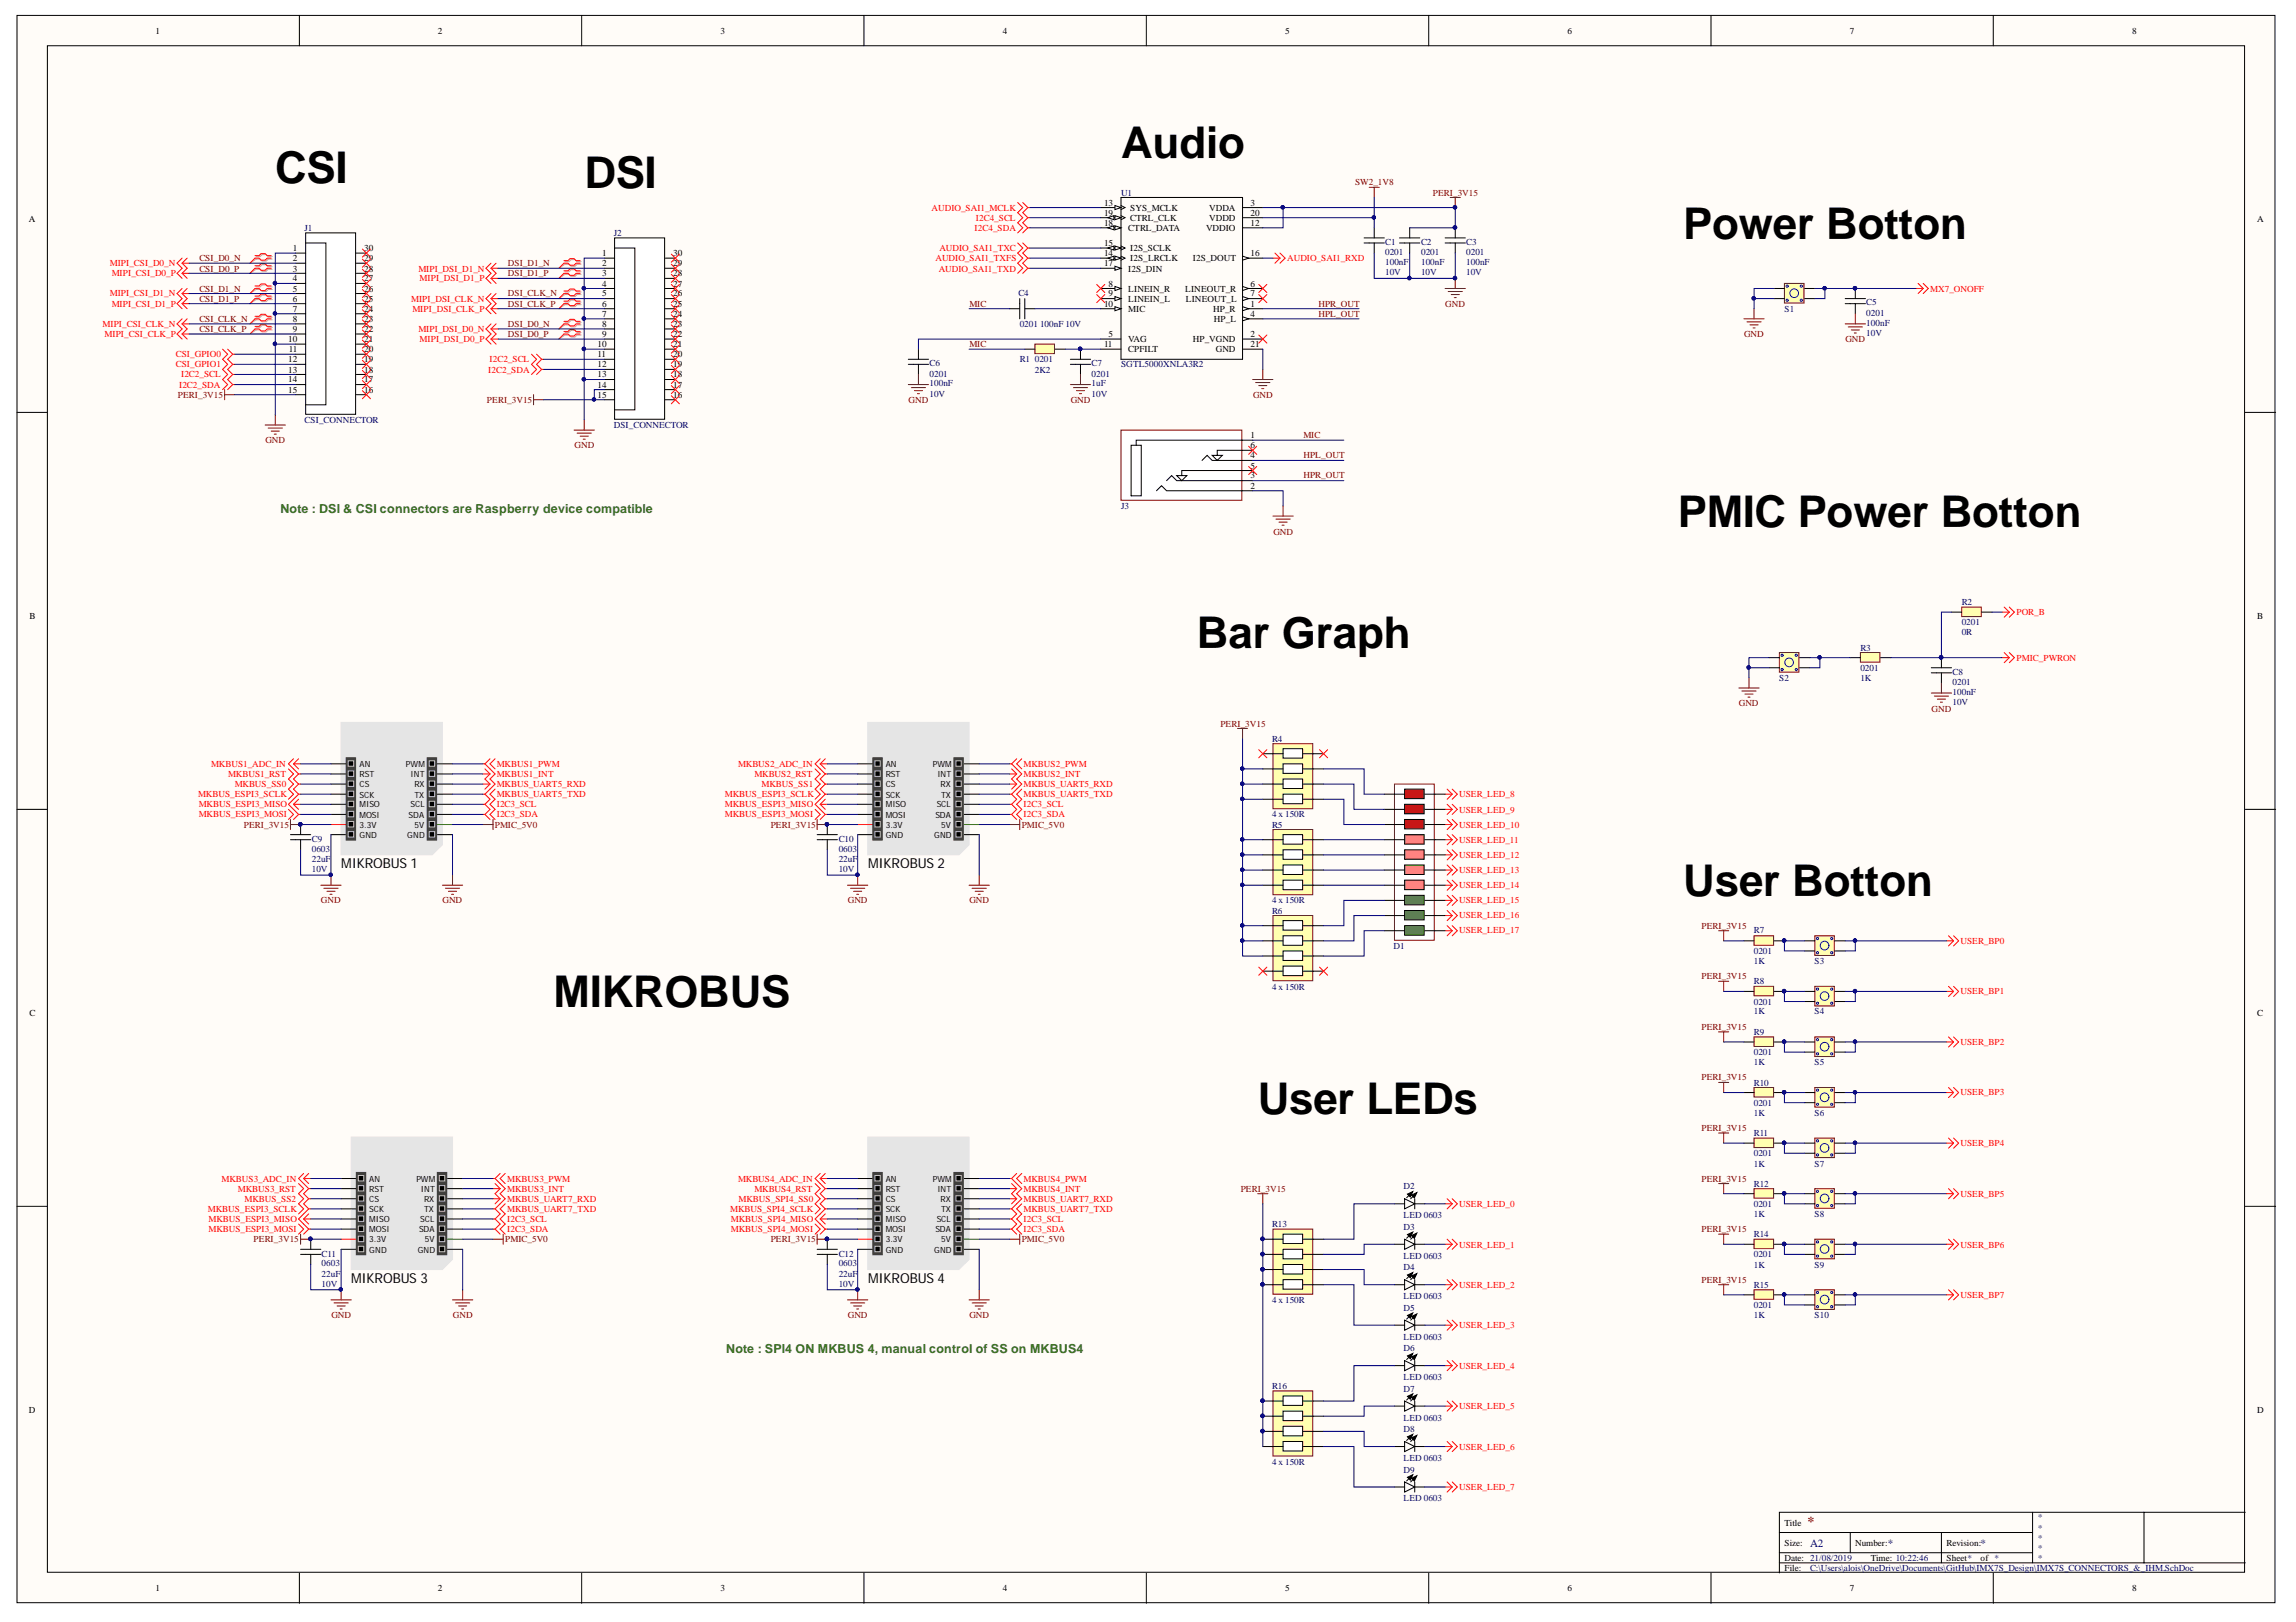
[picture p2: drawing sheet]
<svg xmlns="http://www.w3.org/2000/svg" width="297mm" height="210mm" viewBox="0 0 297 210" stroke-linecap="round" stroke-linejoin="round" font-family="sans-serif">
<defs><g id="words">
<g font-size="5.7">
<text x="35.6" y="23.7">CSI</text>
<text x="145" y="20.4">Audio</text>
<text x="75.6" y="24.3">DSI</text>
<text x="217.8" y="30.9">Power Botton</text>
<text x="217.1" y="68.2">PMIC Power Botton</text>
<text x="154.8" y="83.9">Bar Graph</text>
<text x="217.8" y="116">User Botton</text>
<text x="71.6" y="130.4">MIKROBUS</text>
<text x="162.7" y="144.1">User LEDs</text>
</g>
<g font-size="1.8">
<text x="44.1" y="112.4">MIKROBUS 1</text>
<text x="112.3" y="112.4">MIKROBUS 2</text>
<text x="45.4" y="166">MIKROBUS 3</text>
<text x="112.3" y="166">MIKROBUS 4</text>
</g>
<text font-size="1.8" fill="#800000" x="233.8" y="197.4">*</text>
<g font-size="1.6" fill="#38761d">
<text x="36.3" y="66.4">Note : DSI &amp; CSI connectors are Raspberry device compatible</text>
<text x="94" y="175">Note : SPI4 ON MKBUS 4, manual control of SS on MKBUS4</text>
</g>
<g font-size="1.4" fill="#000080">
<text x="234.2" y="200.1">A2</text>
<text x="244.2" y="200.1">*</text>
<text x="256.2" y="200.1">*</text>
</g>
<g font-size="1.2">
<text x="20.1" y="4.4">1</text>
<text x="56.7" y="4.4">2</text>
<text x="93.2" y="4.4">3</text>
<text x="129.7" y="4.4">4</text>
<text x="166.3" y="4.4">5</text>
<text x="202.8" y="4.4">6</text>
<text x="239.3" y="4.4">7</text>
<text x="275.9" y="4.4">8</text>
<text x="3.7" y="28.7">A</text>
<text x="142.8" y="29.2">18</text>
<text x="142.8" y="28">19</text>
<text x="142.8" y="26.6">13</text>
<text x="146" y="29.9">CTRL_DATA</text>
<text x="146.2" y="28.5">CTRL_CLK</text>
<text x="146.2" y="27.3">SYS_MCLK</text>
<text x="156" y="29.9">VDDIO</text>
<text x="156.5" y="28.5">VDDD</text>
<text x="156.5" y="27.3">VDDA</text>
<text x="161.8" y="29.2">12</text>
<text x="161.8" y="28">20</text>
<text x="161.8" y="26.6">3</text>
<text x="292" y="28.7">A</text>
<text x="37.9" y="32.5">1</text>
<text x="37.9" y="33.8">2</text>
<text x="37.9" y="35.1">3</text>
<text x="47.1" y="35.1">28</text>
<text x="47.1" y="33.8">29</text>
<text x="47.1" y="32.5">30</text>
<text x="77.9" y="33.2">1</text>
<text x="77.9" y="34.5">2</text>
<text x="77.9" y="35.7">3</text>
<text x="87.1" y="35.7">28</text>
<text x="87.1" y="34.5">29</text>
<text x="87.1" y="33.2">30</text>
<text x="142.8" y="34.5">17</text>
<text x="142.8" y="33.2">14</text>
<text x="142.8" y="31.8">15</text>
<text x="146" y="35.1">I2S_DIN</text>
<text x="146.2" y="33.8">I2S_LRCLK</text>
<text x="146.2" y="32.5">I2S_SCLK</text>
<text x="154.3" y="33.8">I2S_DOUT</text>
<text x="161.8" y="33.2">16</text>
<text x="37.9" y="36.4">4</text>
<text x="37.9" y="37.8">5</text>
<text x="37.9" y="39">6</text>
<text x="37.9" y="40.4">7</text>
<text x="37.9" y="41.6">8</text>
<text x="47.1" y="41.6">23</text>
<text x="47.1" y="40.4">24</text>
<text x="47.1" y="39">25</text>
<text x="47.1" y="37.8">26</text>
<text x="47.1" y="36.4">27</text>
<text x="77.9" y="37.1">4</text>
<text x="77.9" y="38.3">5</text>
<text x="77.9" y="39.7">6</text>
<text x="77.9" y="41">7</text>
<text x="87.1" y="41">24</text>
<text x="87.1" y="39.7">25</text>
<text x="87.1" y="38.3">26</text>
<text x="87.1" y="37.1">27</text>
<text x="142.8" y="39.7">10</text>
<text x="143.4" y="38.3">9</text>
<text x="143.4" y="37.1">8</text>
<text x="146" y="40.4">MIC</text>
<text x="146" y="39">LINEIN_L</text>
<text x="146" y="37.8">LINEIN_R</text>
<text x="153.3" y="37.8">LINEOUT_R</text>
<text x="153.4" y="39">LINEOUT_L</text>
<text x="157" y="40.4">HP_R</text>
<text x="157" y="41.6">HP_L</text>
<text x="161.8" y="41">4</text>
<text x="161.8" y="39.7">1</text>
<text x="161.8" y="38.3">7</text>
<text x="161.8" y="37.1">6</text>
<text x="37.3" y="44.3">10</text>
<text x="37.3" y="46.9">12</text>
<text x="37.4" y="45.6">11</text>
<text x="37.9" y="43">9</text>
<text x="47.1" y="46.9">19</text>
<text x="47.1" y="45.6">20</text>
<text x="47.1" y="44.3">21</text>
<text x="47.1" y="43">22</text>
<text x="77.3" y="44.9">10</text>
<text x="77.3" y="46.2">11</text>
<text x="77.3" y="47.6">12</text>
<text x="77.9" y="42.3">8</text>
<text x="77.9" y="43.6">9</text>
<text x="87.1" y="47.6">19</text>
<text x="87.1" y="46.2">20</text>
<text x="87.1" y="44.9">21</text>
<text x="87.1" y="43.6">22</text>
<text x="87.1" y="42.3">23</text>
<text x="142.8" y="44.9">11</text>
<text x="143.4" y="43.6">5</text>
<text x="146" y="45.6">CPFILT</text>
<text x="146" y="44.3">VAG</text>
<text x="154.3" y="44.3">HP_VGND</text>
<text x="157.3" y="45.6">GND</text>
<text x="161.8" y="44.9">21</text>
<text x="161.8" y="43.6">2</text>
<text x="37.3" y="48.2">13</text>
<text x="37.3" y="49.5">14</text>
<text x="37.3" y="50.9">15</text>
<text x="47.1" y="50.9">16</text>
<text x="47.1" y="49.5">17</text>
<text x="47.1" y="48.2">18</text>
<text x="77.3" y="48.8">13</text>
<text x="77.3" y="50.2">14</text>
<text x="77.3" y="51.4">15</text>
<text x="87.1" y="51.4">16</text>
<text x="87.1" y="50.2">17</text>
<text x="87.1" y="48.8">18</text>
<text x="161.8" y="56.7">1</text>
<text x="161.8" y="59.3">4</text>
<text x="161.8" y="58">6</text>
<text x="161.8" y="63.3">2</text>
<text x="161.8" y="61.9">3</text>
<text x="161.8" y="60.7">5</text>
<text x="3.8" y="80.1">B</text>
<text x="292" y="80.1">B</text>
<text x="3.8" y="131.4">C</text>
<text x="292" y="131.4">C</text>
<text x="3.7" y="182.8">D</text>
<text x="292" y="182.8">D</text>
<text x="230.9" y="197.4">Title</text>
<text x="230.9" y="200">Size:</text>
<text x="230.9" y="202">Date: 21/08/2019</text>
<text x="230.9" y="203.3">File:</text>
<text x="240" y="200">Number:</text>
<text x="242" y="202">Time: 10:22:46</text>
<text x="251.8" y="200">Revision:</text>
<text x="251.8" y="202">Sheet*</text>
<text x="256.2" y="202">of *</text>
<text x="20.1" y="205.9">1</text>
<text x="56.7" y="205.9">2</text>
<text x="93.2" y="205.9">3</text>
<text x="129.7" y="205.9">4</text>
<text x="166.3" y="205.9">5</text>
<text x="202.8" y="205.9">6</text>
<text x="239.3" y="205.9">7</text>
<text x="275.9" y="205.9">8</text>
</g>
<g font-size="1.2" fill="#800000">
<text x="175.3" y="24">SW2_1V8</text>
<text x="185.4" y="25.3">PERI_3V15</text>
<text x="25.8" y="33.8">CSI_D0_N</text>
<text x="25.8" y="35.1">CSI_D0_P</text>
<text x="65.7" y="34.5">DSI_D1_N</text>
<text x="65.7" y="35.7">DSI_D1_P</text>
<text x="25.8" y="39">CSI_D1_P</text>
<text x="25.8" y="37.8">CSI_D1_N</text>
<text x="25.8" y="41.6">CSI_CLK_N</text>
<text x="65.7" y="39.7">DSI_CLK_P</text>
<text x="65.7" y="38.3">DSI_CLK_N</text>
<text x="125.4" y="39.7">MIC</text>
<text x="170.6" y="41">HPL_OUT</text>
<text x="170.6" y="39.7">HPR_OUT</text>
<text x="187" y="39.7">GND</text>
<text x="25.8" y="43">CSI_CLK_P</text>
<text x="65.7" y="42.3">DSI_D0_N</text>
<text x="65.7" y="43.6">DSI_D0_P</text>
<text x="125.4" y="44.9">MIC</text>
<text x="225.6" y="43.6">GND</text>
<text x="238.7" y="44.3">GND</text>
<text x="23" y="51.4">PERI_3V15</text>
<text x="63" y="52.1">PERI_3V15</text>
<text x="117.5" y="52.1">GND</text>
<text x="138.5" y="52.1">GND</text>
<text x="162.1" y="51.4">GND</text>
<text x="34.3" y="57.4">GND</text>
<text x="74.3" y="58">GND</text>
<text x="168.6" y="56.7">MIC</text>
<text x="168.6" y="59.3">HPL_OUT</text>
<text x="168.6" y="61.9">HPR_OUT</text>
<text x="164.7" y="69.2">GND</text>
<text x="157.9" y="94">PERI_3V15</text>
<text x="225" y="91.4">GND</text>
<text x="249.9" y="92.1">GND</text>
<text x="31.5" y="107.1">PERI_3V15</text>
<text x="64" y="107.1">PMIC_5V0</text>
<text x="99.7" y="107.1">PERI_3V15</text>
<text x="132.2" y="107.1">PMIC_5V0</text>
<text x="41.5" y="116.9">GND</text>
<text x="57.3" y="116.9">GND</text>
<text x="109.7" y="116.9">GND</text>
<text x="125.4" y="116.9">GND</text>
<text x="220.1" y="120.2">PERI_3V15</text>
<text x="220.1" y="126.7">PERI_3V15</text>
<text x="220.1" y="133.3">PERI_3V15</text>
<text x="220.1" y="139.8">PERI_3V15</text>
<text x="220.1" y="146.4">PERI_3V15</text>
<text x="160.5" y="154.3">PERI_3V15</text>
<text x="220.1" y="152.9">PERI_3V15</text>
<text x="32.8" y="160.8">PERI_3V15</text>
<text x="65.4" y="160.8">PMIC_5V0</text>
<text x="99.7" y="160.8">PERI_3V15</text>
<text x="132.2" y="160.8">PMIC_5V0</text>
<text x="220.1" y="159.5">PERI_3V15</text>
<text x="220.1" y="166">PERI_3V15</text>
<text x="42.9" y="170.6">GND</text>
<text x="58.6" y="170.6">GND</text>
<text x="109.7" y="170.6">GND</text>
<text x="125.4" y="170.6">GND</text>
</g>
<g font-size="1.2" fill="#000080">
<text x="39.4" y="29.9">J1</text>
<text x="145" y="25.3">U1</text>
<text x="79.4" y="30.6">J2</text>
<text x="179.2" y="33">0201</text>
<text x="179.2" y="34.3">100nF</text>
<text x="179.2" y="35.6">10V</text>
<text x="179.2" y="31.7">C1</text>
<text x="183.9" y="33">0201</text>
<text x="183.9" y="34.3">100nF</text>
<text x="183.9" y="35.6">10V</text>
<text x="183.9" y="31.7">C2</text>
<text x="189.7" y="33">0201</text>
<text x="189.7" y="34.3">100nF</text>
<text x="189.7" y="35.6">10V</text>
<text x="189.7" y="31.7">C3</text>
<text x="131.8" y="38.3">C4</text>
<text x="230.9" y="40.4">S1</text>
<text x="241.4" y="40.9">0201</text>
<text x="241.4" y="39.5">C5</text>
<text x="120.3" y="47.4">C6</text>
<text x="131.9" y="46.9">R1</text>
<text x="131.9" y="42.3">0201</text>
<text x="133.9" y="46.9">0201</text>
<text x="134.5" y="42.3">100nF 10V</text>
<text x="141.2" y="47.4">C7</text>
<text x="145" y="47.6">SGTL5000XNLA3R2</text>
<text x="241.4" y="42.1">100nF</text>
<text x="241.4" y="43.5">10V</text>
<text x="120.3" y="48.7">0201</text>
<text x="120.3" y="50">100nF</text>
<text x="120.3" y="51.4">10V</text>
<text x="133.9" y="48.2">2K2</text>
<text x="141.2" y="48.7">0201</text>
<text x="141.2" y="50">1uF</text>
<text x="141.2" y="51.4">10V</text>
<text x="39.4" y="54.7">CSI_CONNECTOR</text>
<text x="79.4" y="55.4">DSI_CONNECTOR</text>
<text x="145" y="65.9">J3</text>
<text x="253.8" y="80.9">0201</text>
<text x="253.8" y="82.2">0R</text>
<text x="253.8" y="78.3">R2</text>
<text x="230.2" y="88.1">S2</text>
<text x="240.7" y="86.8">0201</text>
<text x="240.7" y="88.1">1K</text>
<text x="240.7" y="84.2">R3</text>
<text x="252.6" y="88.6">0201</text>
<text x="252.6" y="90">100nF</text>
<text x="252.6" y="87.3">C8</text>
<text x="164.6" y="96">R4</text>
<text x="252.6" y="91.2">10V</text>
<text x="164.6" y="105.8">4 x 150R</text>
<text x="164.6" y="107.1">R5</text>
<text x="40.3" y="110.2">0603</text>
<text x="40.3" y="111.5">22uF</text>
<text x="40.3" y="112.9">10V</text>
<text x="40.3" y="109">C9</text>
<text x="108.5" y="110.2">0603</text>
<text x="108.5" y="111.5">22uF</text>
<text x="108.5" y="112.9">10V</text>
<text x="108.5" y="109">C10</text>
<text x="164.6" y="116.9">4 x 150R</text>
<text x="164.6" y="118.3">R6</text>
<text x="180.3" y="122.8">D1</text>
<text x="226.9" y="123.4">0201</text>
<text x="226.9" y="124.8">1K</text>
<text x="226.9" y="120.8">R7</text>
<text x="234.8" y="124.8">S3</text>
<text x="164.6" y="128.1">4 x 150R</text>
<text x="226.9" y="130">0201</text>
<text x="226.9" y="131.3">1K</text>
<text x="226.9" y="127.4">R8</text>
<text x="234.8" y="131.3">S4</text>
<text x="226.9" y="136.5">0201</text>
<text x="226.9" y="137.9">1K</text>
<text x="226.9" y="133.9">R9</text>
<text x="234.8" y="137.9">S5</text>
<text x="226.9" y="143.1">0201</text>
<text x="226.9" y="140.5">R10</text>
<text x="226.9" y="144.4">1K</text>
<text x="226.9" y="149.6">0201</text>
<text x="226.9" y="147">R11</text>
<text x="234.8" y="144.4">S6</text>
<text x="181.6" y="153.9">D2</text>
<text x="226.9" y="151">1K</text>
<text x="226.9" y="153.6">R12</text>
<text x="234.8" y="151">S7</text>
<text x="164.6" y="158.8">R13</text>
<text x="181.6" y="157.6">LED 0603</text>
<text x="181.6" y="159.2">D3</text>
<text x="226.9" y="156.2">0201</text>
<text x="226.9" y="157.5">1K</text>
<text x="226.9" y="160.1">R14</text>
<text x="234.8" y="157.5">S8</text>
<text x="41.6" y="163.9">0603</text>
<text x="41.6" y="165.2">22uF</text>
<text x="41.6" y="166.5">10V</text>
<text x="41.6" y="162.6">C11</text>
<text x="108.5" y="163.9">0603</text>
<text x="108.5" y="165.2">22uF</text>
<text x="108.5" y="166.5">10V</text>
<text x="108.5" y="162.6">C12</text>
<text x="181.6" y="162.9">LED 0603</text>
<text x="181.6" y="164.4">D4</text>
<text x="226.9" y="162.7">0201</text>
<text x="226.9" y="164.1">1K</text>
<text x="226.9" y="166.7">R15</text>
<text x="234.8" y="164.1">S9</text>
<text x="164.6" y="168.6">4 x 150R</text>
<text x="181.6" y="168.1">LED 0603</text>
<text x="181.6" y="169.6">D5</text>
<text x="181.6" y="173.4">LED 0603</text>
<text x="226.9" y="169.3">0201</text>
<text x="226.9" y="170.6">1K</text>
<text x="234.8" y="170.6">S10</text>
<text x="164.6" y="179.8">R16</text>
<text x="181.6" y="174.9">D6</text>
<text x="181.6" y="178.6">LED 0603</text>
<text x="181.6" y="180.1">D7</text>
<text x="181.6" y="183.8">LED 0603</text>
<text x="181.6" y="185.3">D8</text>
<text x="164.6" y="189.6">4 x 150R</text>
<text x="181.6" y="189.1">LED 0603</text>
<text x="181.6" y="190.6">D9</text>
<text x="181.6" y="194.3">LED 0603</text>
<text x="263.6" y="196.8">*</text>
<text x="234.2" y="203.3">C:\Users\alois\OneDrive\Documents\GitHub\IMX7S_Design\IMX7S_CONNECTORS_&amp;_IHM.SchDoc</text>
<text x="263.6" y="198.1">*</text>
<text x="263.6" y="199.4">*</text>
<text x="263.6" y="200.7">*</text>
<text x="263.6" y="202">*</text>
</g>
<g font-size="1.2" fill="#f00">
<text x="120.5" y="27.3">AUDIO_SAI1_MCLK</text>
<text x="126.1" y="29.9">I2C4_SDA</text>
<text x="126.3" y="28.5">I2C4_SCL</text>
<text x="14.2" y="34.5">MIPI_CSI_D0_N</text>
<text x="14.5" y="35.7">MIPI_CSI_D0_P</text>
<text x="54.1" y="35.1">MIPI_DSI_D1_N</text>
<text x="121" y="33.8">AUDIO_SAI1_TXFS</text>
<text x="121.4" y="35.1">AUDIO_SAI1_TXD</text>
<text x="121.5" y="32.5">AUDIO_SAI1_TXC</text>
<text x="166.5" y="33.8">AUDIO_SAI1_RXD</text>
<text x="14.2" y="38.3">MIPI_CSI_D1_N</text>
<text x="14.5" y="39.7">MIPI_CSI_D1_P</text>
<text x="53.2" y="39">MIPI_DSI_CLK_N</text>
<text x="53.4" y="40.4">MIPI_DSI_CLK_P</text>
<text x="54.3" y="36.4">MIPI_DSI_D1_P</text>
<text x="249.7" y="37.8">MX7_ONOFF</text>
<text x="13.3" y="42.3">MIPI_CSI_CLK_N</text>
<text x="13.5" y="43.6">MIPI_CSI_CLK_P</text>
<text x="22.7" y="46.2">CSI_GPIO0</text>
<text x="22.7" y="47.6">CSI_GPIO1</text>
<text x="54.1" y="43">MIPI_DSI_D0_N</text>
<text x="54.3" y="44.3">MIPI_DSI_D0_P</text>
<text x="63.3" y="46.9">I2C2_SCL</text>
<text x="23.2" y="50.2">I2C2_SDA</text>
<text x="23.4" y="48.8">I2C2_SCL</text>
<text x="63.2" y="48.2">I2C2_SDA</text>
<text x="260.9" y="79.6">POR_B</text>
<text x="260.9" y="85.5">PMIC_PWRON</text>
<text x="27.3" y="99.3">MKBUS1_ADC_IN</text>
<text x="29.5" y="100.5">MKBUS1_RST</text>
<text x="30.4" y="101.9">MKBUS_SS0</text>
<text x="64.3" y="99.3">MKBUS1_PWM</text>
<text x="64.3" y="100.5">MKBUS1_INT</text>
<text x="64.3" y="101.9">MKBUS_UART5_RXD</text>
<text x="95.5" y="99.3">MKBUS2_ADC_IN</text>
<text x="97.6" y="100.5">MKBUS2_RST</text>
<text x="98.5" y="101.9">MKBUS_SS1</text>
<text x="132.4" y="100.5">MKBUS2_INT</text>
<text x="132.4" y="101.9">MKBUS_UART5_RXD</text>
<text x="132.4" y="99.3">MKBUS2_PWM</text>
<text x="25.6" y="103.1">MKBUS_ESPI3_SCLK</text>
<text x="25.7" y="104.5">MKBUS_ESPI3_MISO</text>
<text x="25.7" y="105.8">MKBUS_ESPI3_MOSI</text>
<text x="64.3" y="103.1">MKBUS_UART5_TXD</text>
<text x="64.3" y="104.5">I2C3_SCL</text>
<text x="64.3" y="105.8">I2C3_SDA</text>
<text x="93.8" y="103.1">MKBUS_ESPI3_SCLK</text>
<text x="93.8" y="104.5">MKBUS_ESPI3_MISO</text>
<text x="93.8" y="105.8">MKBUS_ESPI3_MOSI</text>
<text x="132.4" y="103.1">MKBUS_UART5_TXD</text>
<text x="132.4" y="104.5">I2C3_SCL</text>
<text x="132.4" y="105.8">I2C3_SDA</text>
<text x="188.8" y="103.1">USER_LED_8</text>
<text x="188.8" y="105.2">USER_LED_9</text>
<text x="188.8" y="107.1">USER_LED_10</text>
<text x="188.8" y="109.1">USER_LED_11</text>
<text x="188.8" y="111">USER_LED_12</text>
<text x="188.8" y="113">USER_LED_13</text>
<text x="188.8" y="115">USER_LED_14</text>
<text x="188.8" y="116.9">USER_LED_15</text>
<text x="188.8" y="118.9">USER_LED_16</text>
<text x="188.8" y="120.8">USER_LED_17</text>
<text x="253.6" y="122.2">USER_BP0</text>
<text x="253.6" y="128.7">USER_BP1</text>
<text x="253.6" y="135.3">USER_BP2</text>
<text x="253.6" y="141.8">USER_BP3</text>
<text x="253.6" y="148.3">USER_BP4</text>
<text x="28.7" y="152.9">MKBUS3_ADC_IN</text>
<text x="30.8" y="154.3">MKBUS3_RST</text>
<text x="31.6" y="155.5">MKBUS_SS2</text>
<text x="65.6" y="154.3">MKBUS3_INT</text>
<text x="65.6" y="155.5">MKBUS_UART7_RXD</text>
<text x="65.6" y="152.9">MKBUS3_PWM</text>
<text x="95.5" y="152.9">MKBUS4_ADC_IN</text>
<text x="95.6" y="155.5">MKBUS_SPI4_SS0</text>
<text x="97.6" y="154.3">MKBUS4_RST</text>
<text x="132.4" y="154.3">MKBUS4_INT</text>
<text x="132.4" y="155.5">MKBUS_UART7_RXD</text>
<text x="132.4" y="152.9">MKBUS4_PWM</text>
<text x="253.6" y="154.9">USER_BP5</text>
<text x="26.9" y="156.9">MKBUS_ESPI3_SCLK</text>
<text x="27" y="158.1">MKBUS_ESPI3_MISO</text>
<text x="27" y="159.5">MKBUS_ESPI3_MOSI</text>
<text x="65.6" y="158.1">I2C3_SCL</text>
<text x="65.6" y="159.5">I2C3_SDA</text>
<text x="65.6" y="156.9">MKBUS_UART7_TXD</text>
<text x="94.5" y="156.9">MKBUS_SPI4_SCLK</text>
<text x="94.5" y="158.1">MKBUS_SPI4_MISO</text>
<text x="94.5" y="159.5">MKBUS_SPI4_MOSI</text>
<text x="132.4" y="158.1">I2C3_SCL</text>
<text x="132.4" y="159.5">I2C3_SDA</text>
<text x="132.4" y="156.9">MKBUS_UART7_TXD</text>
<text x="188.8" y="156.2">USER_LED_0</text>
<text x="188.8" y="161.4">USER_LED_1</text>
<text x="253.6" y="161.4">USER_BP6</text>
<text x="188.8" y="166.7">USER_LED_2</text>
<text x="253.6" y="167.9">USER_BP7</text>
<text x="188.8" y="171.9">USER_LED_3</text>
<text x="188.8" y="177.2">USER_LED_4</text>
<text x="188.8" y="182.4">USER_LED_5</text>
<text x="188.8" y="187.6">USER_LED_6</text>
<text x="188.8" y="192.9">USER_LED_7</text>
</g>
<g font-size="1.1">
<text x="46.5" y="99.3">AN</text>
<text x="46.5" y="100.6">RST</text>
<text x="46.5" y="101.9">CS</text>
<text x="52.5" y="99.3">PWM</text>
<text x="53.1" y="100.6">INT</text>
<text x="53.6" y="101.9">RX</text>
<text x="114.6" y="99.3">AN</text>
<text x="114.6" y="100.6">RST</text>
<text x="114.6" y="101.9">CS</text>
<text x="120.7" y="99.3">PWM</text>
<text x="121.3" y="100.6">INT</text>
<text x="121.7" y="101.9">RX</text>
<text x="46.5" y="103.2">SCK</text>
<text x="46.5" y="104.5">MISO</text>
<text x="46.5" y="105.8">MOSI</text>
<text x="46.5" y="107.1">3.3V</text>
<text x="52.9" y="105.8">SDA</text>
<text x="53.1" y="104.5">SCL</text>
<text x="53.6" y="103.2">TX</text>
<text x="53.6" y="107.1">5V</text>
<text x="114.6" y="103.2">SCK</text>
<text x="114.6" y="104.5">MISO</text>
<text x="114.6" y="105.8">MOSI</text>
<text x="114.6" y="107.1">3.3V</text>
<text x="121" y="105.8">SDA</text>
<text x="121.2" y="104.5">SCL</text>
<text x="121.8" y="103.2">TX</text>
<text x="121.8" y="107.1">5V</text>
<text x="46.5" y="108.5">GND</text>
<text x="52.7" y="108.5">GND</text>
<text x="114.6" y="108.5">GND</text>
<text x="120.8" y="108.5">GND</text>
<text x="47.8" y="152.9">AN</text>
<text x="47.8" y="154.3">RST</text>
<text x="47.8" y="155.5">CS</text>
<text x="53.9" y="152.9">PWM</text>
<text x="54.5" y="154.3">INT</text>
<text x="54.9" y="155.5">RX</text>
<text x="114.6" y="152.9">AN</text>
<text x="114.6" y="154.3">RST</text>
<text x="114.6" y="155.5">CS</text>
<text x="120.7" y="152.9">PWM</text>
<text x="121.3" y="154.3">INT</text>
<text x="121.7" y="155.5">RX</text>
<text x="47.8" y="156.9">SCK</text>
<text x="47.8" y="158.1">MISO</text>
<text x="47.8" y="159.5">MOSI</text>
<text x="47.8" y="160.8">3.3V</text>
<text x="54.2" y="159.5">SDA</text>
<text x="54.4" y="158.1">SCL</text>
<text x="54.9" y="156.9">TX</text>
<text x="55" y="160.8">5V</text>
<text x="114.6" y="156.9">SCK</text>
<text x="114.6" y="158.1">MISO</text>
<text x="114.6" y="159.5">MOSI</text>
<text x="114.6" y="160.8">3.3V</text>
<text x="121" y="159.5">SDA</text>
<text x="121.2" y="158.1">SCL</text>
<text x="121.8" y="156.9">TX</text>
<text x="121.8" y="160.8">5V</text>
<text x="47.8" y="162.1">GND</text>
<text x="54" y="162.1">GND</text>
<text x="114.6" y="162.1">GND</text>
<text x="120.8" y="162.1">GND</text>
</g>
</g></defs>
<g fill="#fffcf8" stroke="#000" stroke-width=".13">
<path d="M2.2 2h292.1v205.4h-292.1z"/>
<path d="M6.1 5.9h284.3v197.6h-284.3z"/>
</g>
<g fill="none" stroke="#000" stroke-width=".13">
<path d="M38.7 2v3.9M75.3 2v3.9M111.8 2v3.9M148.3 2v3.9M184.8 2v3.9M221.4 2v3.9M257.9 2v3.9M2.2 53.4h3.9M290.5 53.4h3.9M2.2 104.7h3.9M290.5 104.7h3.9M2.2 156.1h3.9"/>
<path d="M290.5 156.1h3.9M230.2 198.3h32.8M239.4 198.3v2.6M251.2 198.3v3.9M263 195.7v6.5M277.4 195.7h-47.2v7.9M290.5 195.7h-13.1v6.5M38.7 203.6v3.9M75.3 203.6v3.9M111.8 203.6v3.9M148.3 203.6v3.9M184.8 203.6v3.9"/>
<path d="M221.4 203.6v3.9M230.2 202.2h60.3M230.2 200.9h32.8M257.9 203.6v3.9"/>
</g>
<path d="M39.5 30.1h6.5v23.5h-6.5z" fill="#fff" stroke="#000" stroke-width=".13"/>
<g fill="none" stroke="#000" stroke-width=".13">
<path d="M38.2 32.8h1.3M38.2 34.1h1.3M38.2 35.4h1.3M38.2 36.7h1.3M38.2 38h1.3M38.2 39.3h1.3M39.5 31.4h2.7v21h-2.7M46.1 32.8h1.3M46.1 34.1h1.3M46.1 35.4h1.3M46.1 36.7h1.3M46.1 38h1.3"/>
<path d="M46.1 39.3h1.3M38.2 40.6h1.3M38.2 41.9h1.3M38.2 43.2h1.3M38.2 44.5h1.3M38.2 45.8h1.3M38.2 47.1h1.3M38.2 48.5h1.3M38.2 49.8h1.3M38.2 51.1h1.3M46.1 40.6h1.3M46.1 41.9h1.3"/>
<path d="M46.1 43.2h1.3M46.1 44.5h1.3M46.1 45.8h1.3M46.1 47.1h1.3M46.1 48.5h1.3M46.1 49.8h1.3M46.1 51.1h1.3"/>
</g>
<path d="M79.5 30.8h6.5v23.5h-6.5z" fill="#fff" stroke="#000" stroke-width=".13"/>
<g fill="none" stroke="#000" stroke-width=".13">
<path d="M78.2 33.4h1.3M78.2 34.7h1.3M78.2 36h1.3M78.2 37.3h1.3M78.2 38.6h1.3M78.2 40h1.3M79.5 32.1h2.6v20.9h-2.6M86.1 33.4h1.3M86.1 34.7h1.3M86.1 36h1.3M86.1 37.3h1.3M86.1 38.6h1.3"/>
<path d="M86.1 40h1.3M78.2 41.3h1.3M78.2 42.6h1.3M78.2 43.9h1.3M78.2 45.2h1.3M78.2 46.5h1.3M78.2 47.8h1.3M78.2 49.1h1.3M78.2 50.4h1.3M78.2 51.7h1.3M86.1 41.3h1.3M86.1 42.6h1.3"/>
<path d="M86.1 43.9h1.3M86.1 45.2h1.3M86.1 46.5h1.3M86.1 47.8h1.3M86.1 49.1h1.3M86.1 50.4h1.3M86.1 51.7h1.3"/>
</g>
<g fill="none" stroke="#f00" stroke-width=".13">
<path d="M23.6 34.1l.6 .6-.6 .7M23.6 33.4l-.7 .7 .7 .6-.7 .7 .7 .6M23.6 34.1h.9M23.6 35.4l.6 .6M23.6 35.4h.9M23.6 38l.6 .6-.6 .7M23.6 37.3l-.7 .7 .7 .6-.7 .7 .7 .7M23.6 38h.9M23.6 39.3l.6 .7M23.6 39.3h.9M24.2 33.4l-.6 .7M24.2 37.3l-.6 .7"/>
<path d="M46.9 32.2l1 1.1M46.9 33.5l1 1.1M46.9 34.8l1 1.1M46.9 36.2l1 1M46.9 37.5l1 1M46.9 38.8l1 1M47.9 32.2l-1 1.1M47.9 33.5l-1 1.1M47.9 34.8l-1 1.1M47.9 36.2l-1 1M47.9 37.5l-1 1M47.9 38.8l-1 1"/>
<path d="M63.5 34.7l.7 .7-.7 .6M63.5 34.1l-.6 .6 .6 .7-.6 .6 .6 .7M63.5 34.7h.9M63.5 36l.7 .7M63.5 36h.9M63.5 40l.7 .6M63.5 38.6l.7 .7-.7 .7M63.5 38l-.6 .6 .6 .7-.6 .7 .6 .6M63.5 40h.9M63.5 38.6h.9M64.2 34.1l-.7 .6M64.2 38l-.7 .6"/>
<path d="M86.8 32.9l1.1 1M86.8 34.2l1.1 1M86.8 35.5l1.1 1M86.8 36.8l1.1 1.1M86.8 38.1l1.1 1.1M86.8 39.4l1.1 1.1M87.9 32.9l-1.1 1M87.9 34.2l-1.1 1M87.9 35.5l-1.1 1M87.9 36.8l-1.1 1.1M87.9 38.1l-1.1 1.1M87.9 39.4l-1.1 1.1"/>
<path d="M23.6 43.2l.6 .7M23.6 41.9l.6 .7-.6 .6M23.6 41.3l-.7 .6 .7 .7-.7 .6 .7 .7M23.6 43.2h.9M23.6 41.9h.9M24.2 41.3l-.6 .6M28.8 45.2l.7 .6-.7 .7 .7 .6-.7 .7 .7 .7-.7 .6 .7 .7-.7 .6M29.5 45.2l.6 .6M30.1 48.5l-.6 .6 .6 .7M30.1 49.8l-.6 .6M30.1 49.8h.3M30.1 47.1l-.6 .7 .6 .7"/>
<path d="M30.1 48.5h.3M30.1 45.8l-.6 .7 .6 .6M30.1 45.8h.3M30.1 47.1h.3M46.9 40.1l1 1M46.9 41.4l1 1M46.9 42.7l1 1M46.9 44l1 1.1M46.9 45.3l1 1.1M46.9 46.6l1 1.1M46.9 47.9l1 1.1M46.9 49.2l1 1.1"/>
<path d="M46.9 50.6l1 1M47.9 40.1l-1 1M47.9 41.4l-1 1M47.9 42.7l-1 1M47.9 44l-1 1.1M47.9 45.3l-1 1.1M47.9 46.6l-1 1.1M47.9 47.9l-1 1.1M47.9 49.2l-1 1.1M47.9 50.6l-1 1M63.5 42.6l.7 .6-.7 .7M63.5 41.9l-.6 .7 .6 .6-.6 .7 .6 .6"/>
<path d="M63.5 42.6h.9M63.5 43.9l.7 .6M63.5 43.9h.9M64.2 41.9l-.7 .7M68.8 45.8l.6 .7-.6 .6 .6 .7-.6 .7M69.4 45.8l.7 .7M70.1 47.8l-.7 .7M70.1 46.5l-.7 .6 .7 .7M70.1 47.8h.2M70.1 46.5h.2M86.8 40.7l1.1 1.1M86.8 42l1.1 1.1"/>
<path d="M86.8 43.4l1.1 1M86.8 44.7l1.1 1M86.8 46l1.1 1M86.8 47.3l1.1 1M86.8 48.6l1.1 1M86.8 49.9l1.1 1M86.8 51.2l1.1 1.1M87.9 40.7l-1.1 1.1M87.9 42l-1.1 1.1M87.9 43.4l-1.1 1M87.9 44.7l-1.1 1M87.9 46l-1.1 1"/>
<path d="M87.9 47.3l-1.1 1M87.9 48.6l-1.1 1M87.9 49.9l-1.1 1M87.9 51.2l-1.1 1.1"/>
</g>
<g fill="none" stroke="#800000" stroke-width=".13">
<path d="M29.1 50.4v1.3M29.1 51.1h1.3M34.3 55h2.6M34.7 55.4h1.8M35.1 55.8h1M35.5 56.2h.2M35.6 53.7v1.3M69 51.1v1.3M69 51.7h1.3M74.3 55.7h2.6M74.7 56.1h1.8M75.1 56.4h1"/>
<path d="M75.4 56.8h.3M75.6 54.3v1.4"/>
</g>
<path d="M44.1 93.5h13.1v15.8l-1.3 1.3h-11.8z" fill-rule="evenodd" fill="#e5e5e5"/>
<path d="M44.1 93.5h13.1v15.8l-1.3 1.3h-11.8z" fill="none" stroke="#e5e5e5" stroke-width=".13"/>
<g fill="none" stroke="#000" stroke-width=".13">
<path d="M42.8 98.8h2M56.6 98.8h1.9M37.6 108h2.6M37.6 108.7h2.6M38.9 106.7v1.3M38.9 108.7v1.3M42.8 100.2h2M42.8 101.5h2M42.8 102.8h2M42.8 104.1h2M42.8 105.4h2M42.8 108h2"/>
<path d="M56.6 100.2h1.9M56.6 101.5h1.9M56.6 102.8h1.9M56.6 104.1h1.9M56.6 105.4h1.9M56.6 108h1.9"/>
</g>
<g fill="none" stroke="#f00" stroke-width=".13">
<path d="M37.3 99.5l.7 .7-.7 .6M38 98.8l.6 .7M38 98.2l-.7 .6 1.3 1.4M38 98.8h.9M38.6 98.2l-.6 .6M62.5 98.8h.2M62.7 98.8l1.3 1.4-.6 .6 .6 .7-1.3 1.3M62.7 99.5l.7 .7M63.4 98.2l-.7 .6M64 98.2l-.6 .6 .6 .7M38.6 100.2l-.6 .6M38.6 100.2h.3"/>
<path d="M42.8 106.7h2M62.5 100.2h.9M62.5 101.5h.9M62.5 102.8h.2M62.5 104.1h.2M62.5 105.4h.2M62.7 102.8l.7 .6-.7 .7M62.7 104.1l.7 .6-.7 .7M62.7 105.4l.7 .6M63.4 100.2l-.7 .6 .7 .7M63.4 101.5l-.7 .6M64 102.1l-.6 .7 .6 .6-.6 .7 .6 .6-.6 .7 .6 .6"/>
</g>
<path d="M56.6 106.7h1.9" fill="none" stroke="#00bf00" stroke-width=".13"/>
<g fill="#443c3e" stroke="#443c3e" stroke-width=".13">
<path d="M44.8 98.1h1.2v10.6h-1.2z"/>
<path d="M55.3 98.1h1.2v10.6h-1.2z"/>
</g>
<g fill="#000" stroke="#c0c0c0" stroke-width=".13">
<path d="M45 98.5h.8v.7h-.8zM45 99.8h.8v.7h-.8zM55.5 98.5h.7v.7h-.7zM55.5 99.8h.7v.7h-.7zM45 101.1h.8v.7h-.8zM45 102.4h.8v.7h-.8zM45 103.7h.8v.7h-.8zM45 105h.8v.7h-.8zM45 106.3h.8v.7h-.8zM45 107.6h.8v.7h-.8zM55.5 101.1h.7v.7h-.7zM55.5 102.4h.7v.7h-.7z"/>
<path d="M55.5 103.7h.7v.7h-.7zM55.5 105h.7v.7h-.7zM55.5 106.3h.7v.7h-.7zM55.5 107.6h.7v.7h-.7z"/>
</g>
<g fill="none" stroke="#800000" stroke-width=".13">
<path d="M37.6 106v1.4M37.6 106.7h1.3M41.5 114.6h2.6M41.9 114.9h1.8M42.3 115.3h1M42.7 115.7h.3M42.8 113.2v1.4M57.2 114.6h2.7M57.6 114.9h1.9M58 115.3h1.1M58.4 115.7h.3M58.5 113.2v1.4"/>
<path d="M62.5 106.7h1.3M63.8 106v1.4"/>
</g>
<g fill="#000080" stroke="#000080" stroke-width=".13">
<circle cx="42.8" cy="113.2" r=".22"/>
<circle cx="38.8" cy="106.7" r=".22"/>
</g>
<path d="M112.3 93.5h13.1v15.8l-1.3 1.3h-11.8z" fill-rule="evenodd" fill="#e5e5e5"/>
<path d="M112.3 93.5h13.1v15.8l-1.3 1.3h-11.8z" fill="none" stroke="#e5e5e5" stroke-width=".13"/>
<g fill="none" stroke="#000" stroke-width=".13">
<path d="M111 98.8h1.9M124.7 98.8h2M105.7 108h2.6M105.7 108.7h2.6M107 106.7v1.3M107 108.7v1.3M111 100.2h1.9M111 101.5h1.9M111 102.8h1.9M111 104.1h1.9M111 105.4h1.9M111 108h1.9"/>
<path d="M124.7 100.2h2M124.7 101.5h2M124.7 102.8h2M124.7 104.1h2M124.7 105.4h2M124.7 108h2"/>
</g>
<g fill="none" stroke="#f00" stroke-width=".13">
<path d="M105.5 99.5l.6 .7-.6 .6M106.1 98.8l.7 .7M106.1 98.2l-.6 .6 1.3 1.4M106.1 98.8h.9M106.8 98.2l-.7 .6M130.9 99.5l.6 .7M131.5 99.5l.7 .7-.7 .6 .7 .7-1.3 1.3M106.8 100.2l-.7 .6M106.8 100.2h.2M111 106.7h1.9M130.6 100.2h.9M130.6 101.5h.9"/>
<path d="M130.6 102.8h.3M130.6 104.1h.3M130.6 105.4h.3M130.9 102.8l.6 .6-.6 .7M130.9 104.1l.6 .6-.6 .7M130.9 105.4l.6 .6M131.5 100.2l-.6 .6 .6 .7M131.5 101.5l-.6 .6M132.2 102.1l-.7 .7 .7 .6-.7 .7 .7 .6-.7 .7 .7 .6"/>
</g>
<path d="M124.7 106.7h2" fill="none" stroke="#00bf00" stroke-width=".13"/>
<g fill="#443c3e" stroke="#443c3e" stroke-width=".13">
<path d="M112.9 98.1h1.2v10.6h-1.2z"/>
<path d="M123.4 98.1h1.2v10.6h-1.2z"/>
</g>
<g fill="#000" stroke="#c0c0c0" stroke-width=".13">
<path d="M113.2 98.5h.7v.7h-.7zM113.2 99.8h.7v.7h-.7zM123.7 98.5h.7v.7h-.7zM123.7 99.8h.7v.7h-.7zM113.2 101.1h.7v.7h-.7zM113.2 102.4h.7v.7h-.7zM113.2 103.7h.7v.7h-.7zM113.2 105h.7v.7h-.7zM113.2 106.3h.7v.7h-.7zM113.2 107.6h.7v.7h-.7zM123.7 101.1h.7v.7h-.7zM123.7 102.4h.7v.7h-.7z"/>
<path d="M123.7 103.7h.7v.7h-.7zM123.7 105h.7v.7h-.7zM123.7 106.3h.7v.7h-.7zM123.7 107.6h.7v.7h-.7z"/>
</g>
<g fill="none" stroke="#800000" stroke-width=".13">
<path d="M105.7 106v1.4M105.7 106.7h1.3M109.6 114.6h2.7M110 114.9h1.9M110.4 115.3h1.1M110.8 115.7h.3M111 113.2v1.4M125.4 114.6h2.6M125.8 114.9h1.8M126.2 115.3h1M126.6 115.7h.2M126.7 113.2v1.4"/>
<path d="M130.6 106.7h1.3M131.9 106v1.4"/>
</g>
<g fill="#000080" stroke="#000080" stroke-width=".13">
<circle cx="110.9" cy="113.2" r=".22"/>
<circle cx="107" cy="106.7" r=".22"/>
</g>
<path d="M45.4 147.1h13.1v15.9l-1.3 1.3h-11.8z" fill-rule="evenodd" fill="#e5e5e5"/>
<path d="M45.4 147.1h13.1v15.9l-1.3 1.3h-11.8z" fill="none" stroke="#e5e5e5" stroke-width=".13"/>
<g fill="none" stroke="#000" stroke-width=".13">
<path d="M44.1 152.5h2M44.1 153.8h2M44.1 155.1h2M44.1 156.4h2M44.1 157.7h2M44.1 159.1h2M57.9 152.5h2M57.9 153.8h2M57.9 155.1h2M57.9 156.4h2M57.9 157.7h2M57.9 159.1h2"/>
<path d="M38.9 161.7h2.6M38.9 162.3h2.6M40.2 160.4v1.3M40.2 162.3v1.3M44.1 161.7h2M57.9 161.7h2"/>
</g>
<g fill="none" stroke="#f00" stroke-width=".13">
<path d="M38.6 153.2l.7 .6-.7 .7M39.3 152.5l.6 .7M39.3 151.9l-.7 .6 1.3 1.3M39.3 152.5h.9M39.9 151.9l-.6 .6M39.9 153.8l-.6 .7M39.9 153.8h.3M63.8 153.8h.9M63.8 157.7h.2M63.8 159.1h.2M64 153.2l.7 .6M64 157.7l.7 .7-.7 .7"/>
<path d="M64 159.1l.7 .6M64.7 153.8l-.7 .7M64.7 153.2l.7 .6-.7 .7M64.7 157.1l-.7 .6M65.4 157.1l-.7 .6 .7 .7-.7 .7 .7 .6M44.1 160.4h2"/>
</g>
<path d="M57.9 160.4h2" fill="none" stroke="#00bf00" stroke-width=".13"/>
<g fill="#443c3e" stroke="#443c3e" stroke-width=".13">
<path d="M46.1 151.7h1.2v10.7h-1.2z"/>
<path d="M56.6 151.7h1.2v10.7h-1.2z"/>
</g>
<g fill="#000" stroke="#c0c0c0" stroke-width=".13">
<path d="M46.4 152.1h.7v.7h-.7zM46.4 153.4h.7v.7h-.7zM46.4 154.7h.7v.7h-.7zM46.4 156h.7v.8h-.7zM46.4 157.4h.7v.7h-.7zM46.4 158.7h.7v.7h-.7zM46.4 160h.7v.7h-.7zM56.8 152.1h.7v.7h-.7zM56.8 153.4h.7v.7h-.7zM56.8 154.7h.7v.7h-.7zM56.8 156h.7v.8h-.7zM56.8 157.4h.7v.7h-.7z"/>
<path d="M56.8 158.7h.7v.7h-.7zM56.8 160h.7v.7h-.7zM46.4 161.3h.7v.7h-.7zM56.8 161.3h.7v.7h-.7z"/>
</g>
<g fill="none" stroke="#800000" stroke-width=".13">
<path d="M38.9 159.7v1.3M65.1 159.7v1.3M38.9 160.4h1.3M42.8 168.2h2.6M43.2 168.6h1.8M43.6 169h1.1M44 169.4h.3M44.1 166.9v1.3M58.5 168.2h2.7M58.9 168.6h1.9M59.3 169h1.1M59.7 169.4h.3"/>
<path d="M59.9 166.9v1.3M63.8 160.4h1.3"/>
</g>
<g fill="#000080" stroke="#000080" stroke-width=".13">
<circle cx="44.1" cy="166.9" r=".22"/>
<circle cx="40.2" cy="160.3" r=".22"/>
</g>
<path d="M112.3 147.1h13.1v15.9l-1.3 1.3h-11.8z" fill-rule="evenodd" fill="#e5e5e5"/>
<path d="M112.3 147.1h13.1v15.9l-1.3 1.3h-11.8z" fill="none" stroke="#e5e5e5" stroke-width=".13"/>
<g fill="none" stroke="#000" stroke-width=".13">
<path d="M111 152.5h1.9M111 153.8h1.9M111 155.1h1.9M111 156.4h1.9M111 157.7h1.9M111 159.1h1.9M124.7 152.5h2M124.7 153.8h2M124.7 155.1h2M124.7 156.4h2M124.7 157.7h2M124.7 159.1h2"/>
<path d="M105.7 161.7h2.6M105.7 162.3h2.6M107 160.4v1.3M107 162.3v1.3M111 161.7h1.9M124.7 161.7h2"/>
</g>
<g fill="none" stroke="#f00" stroke-width=".13">
<path d="M130.6 98.8h.3M130.9 98.8l.6 .7M131.5 98.2l-.6 .6M132.2 98.2l-.7 .6 .7 .7M37.3 100.8l.7 .7-.7 .6 .7 .7-.7 .6M37.3 104.7l.7 .7-.7 .6M38 100.8l.6 .7M38 104.1l.6 .6M38 104.1h.9M38.6 101.5l-.6 .6 .6 .7M38.6 101.5h.3M38.6 102.8l-1.3 1.3 1.3 1.3"/>
<path d="M38.6 102.8h.3M38.6 103.4l-.6 .7M38.6 105.4l-.6 .6M38.6 105.4h.3M105.5 100.8l.6 .7-.6 .6 .6 .7-.6 .6M105.5 104.7l.6 .7-.6 .6M106.1 100.8l.7 .7M106.1 104.1h.9M106.1 104.1l.7 .6M106.8 101.5h.2M106.8 101.5l-.7 .6 .7 .7M106.8 102.8h.2"/>
<path d="M106.8 105.4h.2M106.8 102.8l-1.3 1.3 1.3 1.3M106.8 103.4l-.7 .7M106.8 105.4l-.7 .6M38.6 154.5l.7 .6-.7 .7 .7 .6-.7 .7M38.6 158.4l.7 .7-.7 .6M39.3 157.7h.9M39.3 154.5l.6 .6M39.3 157.7l.6 .7M39.9 159.1h.3M39.9 155.1l-.6 .7 .6 .6M39.9 155.1h.3"/>
<path d="M39.9 156.4h.3M39.9 156.4l-1.3 1.3 1.3 1.4M39.9 157.1l-.6 .6M39.9 159.1l-.6 .6M63.8 152.5h.2M63.8 155.1h.9M63.8 156.4h.2M64 156.4l.7 .7M64 154.5l.7 .6M64 152.5l.7 .7M64.7 154.5l.7 .6-1.4 1.3M64.7 155.1l-.7 .7"/>
<path d="M64.7 151.9l-.7 .6M65.4 155.8l-.7 .6 .7 .7M65.4 151.9l-.7 .6 .7 .7M105.5 153.2l.6 .6-.6 .7 .6 .6-.6 .7 .6 .6-.6 .7M105.5 158.4l.6 .7-.6 .6M106.1 152.5l.7 .7M106.1 151.9l-.6 .6 1.3 1.3M106.1 152.5h.9M106.1 157.7h.9M106.1 157.7l.7 .7M106.8 151.9l-.7 .6M106.8 153.8l-.7 .7 .7 .6"/>
<path d="M106.8 153.8h.2M106.8 159.1h.2M106.8 155.1h.2M106.8 156.4h.2M106.8 157.1l-.7 .6M106.8 156.4l-1.3 1.3 1.3 1.4M106.8 159.1l-.7 .6M106.8 155.1l-.7 .7 .7 .6M130.6 152.5h.3M130.6 153.8h.9M130.6 157.7h.3M130.6 159.1h.3"/>
<path d="M130.6 155.1h.9M130.6 156.4h.3M130.9 153.2l.6 .6M130.9 152.5l1.3 1.3-.7 .7 .7 .6-1.3 1.3M130.9 157.7l.6 .7-.6 .7M130.9 156.4l.6 .7-.6 .6M130.9 159.1l.6 .6M131.5 153.8l-.6 .7 .6 .6M131.5 155.1l-.6 .7M131.5 151.9l-.6 .6M132.2 155.8l-.7 .6 .7 .7-.7 .6 .7 .7-.7 .7 .7 .6M132.2 151.9l-.7 .6 .7 .7"/>
<path d="M111 160.4h1.9"/>
</g>
<path d="M124.7 160.4h2" fill="none" stroke="#00bf00" stroke-width=".13"/>
<g fill="#443c3e" stroke="#443c3e" stroke-width=".13">
<path d="M112.9 151.7h1.2v10.7h-1.2z"/>
<path d="M123.4 151.7h1.2v10.7h-1.2z"/>
</g>
<g fill="#000" stroke="#c0c0c0" stroke-width=".13">
<path d="M113.2 152.1h.7v.7h-.7zM113.2 153.4h.7v.7h-.7zM113.2 154.7h.7v.7h-.7zM113.2 156h.7v.8h-.7zM113.2 157.4h.7v.7h-.7zM113.2 158.7h.7v.7h-.7zM113.2 160h.7v.7h-.7zM123.7 152.1h.7v.7h-.7zM123.7 153.4h.7v.7h-.7zM123.7 154.7h.7v.7h-.7zM123.7 156h.7v.8h-.7zM123.7 157.4h.7v.7h-.7z"/>
<path d="M123.7 158.7h.7v.7h-.7zM123.7 160h.7v.7h-.7zM113.2 161.3h.7v.7h-.7zM123.7 161.3h.7v.7h-.7z"/>
</g>
<g fill="none" stroke="#800000" stroke-width=".13">
<path d="M105.7 159.7v1.3M131.9 159.7v1.3M105.7 160.4h1.3M109.6 168.2h2.7M110 168.6h1.9M110.4 169h1.1M110.8 169.4h.3M111 166.9v1.3M125.4 168.2h2.6M125.8 168.6h1.8M126.2 169h1M126.6 169.4h.2"/>
<path d="M126.7 166.9v1.3M130.6 160.4h1.3"/>
</g>
<g fill="#000080" stroke="#000080" stroke-width=".13">
<circle cx="110.9" cy="166.9" r=".22"/>
<circle cx="107" cy="160.3" r=".22"/>
</g>
<path d="M230.9 36.7h2.5v2.5h-2.5z" fill="#ffffb0" stroke="#800000" stroke-width=".13"/>
<g fill="none" stroke="#00f" stroke-width=".13">
<circle cx="231.2" cy="37" r=".14"/>
<circle cx="231.2" cy="38.9" r=".14"/>
<circle cx="232.1" cy="37.9" r=".56"/>
<circle cx="233" cy="37" r=".14"/>
<circle cx="233" cy="38.9" r=".14"/>
</g>
<path d="M229.5 37.3h1.4M229.5 38.6h1.4M233.5 37.3h1.3M233.5 38.6h1.3M238.7 38.6h2.6M238.7 39.3h2.6M240 37.3v1.3M240 39.3v1.3" fill="none" stroke="#000" stroke-width=".13"/>
<path d="M226.9 40v1.3M225.6 41.3h2.6M226 41.7h1.8M226.4 42h1M226.8 42.4h.3M238.7 41.9h2.6M239.1 42.3h1.8M239.5 42.7h1.1M239.9 43.1h.3M240 40.6v1.3" fill="none" stroke="#800000" stroke-width=".13"/>
<circle cx="240" cy="37.3" r=".22" fill="#000080" stroke="#000080" stroke-width=".13"/>
<path d="M247.9 37.3h.9M248.2 36.7l.6 .6M248.8 37.3l-.6 .7M248.8 36.7l.7 .6-.7 .7" fill="none" stroke="#f00" stroke-width=".13"/>
<path d="M230.2 84.5h2.5v2.5h-2.5z" fill="#ffffb0" stroke="#800000" stroke-width=".13"/>
<g fill="none" stroke="#00f" stroke-width=".13">
<circle cx="230.5" cy="84.8" r=".14"/>
<circle cx="230.5" cy="86.6" r=".14"/>
<circle cx="231.5" cy="85.7" r=".56"/>
<circle cx="232.4" cy="84.8" r=".14"/>
<circle cx="232.4" cy="86.6" r=".14"/>
</g>
<path d="M228.9 85.1h1.3M228.9 86.4h1.3M232.8 85.1h1.3M232.8 86.4h1.3M249.9 86.4h2.6M249.9 87.1h2.6M251.2 85.1v1.3M251.2 87.1v1.3" fill="none" stroke="#000" stroke-width=".13"/>
<path d="M225 89h2.6M225.4 89.4h1.8M225.7 89.8h1.1M226.1 90.2h.3M226.3 87.7v1.3M249.9 89.7h2.6M250.2 90.1h1.9M250.6 90.5h1.1M251 90.9h.3M251.2 88.4v1.3" fill="none" stroke="#800000" stroke-width=".13"/>
<circle cx="251.1" cy="85.1" r=".22" fill="#000080" stroke="#000080" stroke-width=".13"/>
<path d="M259 85.1h.9M259.3 84.5l.6 .6M259.9 85.1l-.6 .7M259.9 84.5l.7 .6-.7 .7" fill="none" stroke="#f00" stroke-width=".13"/>
<path d="M234.8 121.1h2.5v2.5h-2.5z" fill="#ffffb0" stroke="#800000" stroke-width=".13"/>
<g fill="none" stroke="#00f" stroke-width=".13">
<circle cx="235.1" cy="123.3" r=".14"/>
<circle cx="235.1" cy="121.5" r=".14"/>
<circle cx="236" cy="122.4" r=".56"/>
<circle cx="237" cy="123.3" r=".14"/>
<circle cx="237" cy="121.5" r=".14"/>
</g>
<path d="M233.5 121.8h1.3M233.5 123.1h1.3M237.4 121.8h1.3M237.4 123.1h1.3" fill="none" stroke="#000" stroke-width=".13"/>
<path d="M251.8 121.8h.9M252.1 121.1l.6 .7M252.7 121.8l-.6 .6M252.7 121.1l.7 .7-.7 .6" fill="none" stroke="#f00" stroke-width=".13"/>
<path d="M240.7 84.5h2.5v1.2h-2.5z" fill="#ffffb0" stroke="#800000" stroke-width=".13"/>
<path d="M239.4 85.1h1.3M243.3 85.1h1.3" fill="none" stroke="#000" stroke-width=".13"/>
<path d="M253.8 78.6h2.5v1.2h-2.5z" fill="#ffffb0" stroke="#800000" stroke-width=".13"/>
<path d="M252.5 79.2h1.3M256.4 79.2h1.3" fill="none" stroke="#000" stroke-width=".13"/>
<path d="M259 79.2h.9M259.3 78.6l.6 .6M259.9 79.2l-.6 .7M259.9 78.6l.7 .6-.7 .7" fill="none" stroke="#f00" stroke-width=".13"/>
<path d="M226.9 121.1h2.6v1.2h-2.6z" fill="#ffffb0" stroke="#800000" stroke-width=".13"/>
<path d="M225.6 121.8h1.3M229.5 121.8h1.4" fill="none" stroke="#000" stroke-width=".13"/>
<circle cx="230.8" cy="121.7" r=".22" fill="#000080" stroke="#000080" stroke-width=".13"/>
<path d="M222.3 120.4h1.3M223 120.4v1.4" fill="none" stroke="#800000" stroke-width=".13"/>
<path d="M234.8 127.6h2.5v2.6h-2.5z" fill="#ffffb0" stroke="#800000" stroke-width=".13"/>
<g fill="none" stroke="#00f" stroke-width=".13">
<circle cx="235.1" cy="128" r=".14"/>
<circle cx="235.1" cy="129.8" r=".14"/>
<circle cx="236.1" cy="128.9" r=".56"/>
<circle cx="237" cy="128" r=".14"/>
<circle cx="237" cy="129.8" r=".14"/>
</g>
<path d="M233.5 128.3h1.3M233.5 129.6h1.3M237.4 128.3h1.3M237.4 129.6h1.3" fill="none" stroke="#000" stroke-width=".13"/>
<path d="M226.9 127.6h2.6v1.3h-2.6z" fill="#ffffb0" stroke="#800000" stroke-width=".13"/>
<path d="M225.6 128.3h1.3M229.5 128.3h1.4" fill="none" stroke="#000" stroke-width=".13"/>
<circle cx="230.8" cy="128.3" r=".22" fill="#000080" stroke="#000080" stroke-width=".13"/>
<path d="M222.3 127h1.3M223 127v1.3" fill="none" stroke="#800000" stroke-width=".13"/>
<path d="M234.8 134.2h2.5v2.5h-2.5z" fill="#ffffb0" stroke="#800000" stroke-width=".13"/>
<g fill="none" stroke="#00f" stroke-width=".13">
<circle cx="235.1" cy="134.5" r=".14"/>
<circle cx="235.1" cy="136.4" r=".14"/>
<circle cx="236" cy="135.5" r=".56"/>
<circle cx="237" cy="134.5" r=".14"/>
<circle cx="237" cy="136.4" r=".14"/>
</g>
<path d="M233.5 134.8h1.3M233.5 136.2h1.3M237.4 134.8h1.3M237.4 136.2h1.3" fill="none" stroke="#000" stroke-width=".13"/>
<path d="M226.9 134.2h2.6v1.2h-2.6z" fill="#ffffb0" stroke="#800000" stroke-width=".13"/>
<path d="M225.6 134.8h1.3M229.5 134.8h1.4" fill="none" stroke="#000" stroke-width=".13"/>
<circle cx="230.8" cy="134.8" r=".22" fill="#000080" stroke="#000080" stroke-width=".13"/>
<path d="M222.3 133.5h1.3M223 133.5v1.3" fill="none" stroke="#800000" stroke-width=".13"/>
<path d="M234.8 140.7h2.5v2.6h-2.5z" fill="#ffffb0" stroke="#800000" stroke-width=".13"/>
<g fill="none" stroke="#00f" stroke-width=".13">
<circle cx="235.1" cy="141.1" r=".14"/>
<circle cx="235.1" cy="142.9" r=".14"/>
<circle cx="236" cy="142" r=".56"/>
<circle cx="237" cy="141.1" r=".14"/>
<circle cx="237" cy="142.9" r=".14"/>
</g>
<path d="M233.5 141.4h1.3M233.5 142.7h1.3M237.4 141.4h1.3M237.4 142.7h1.3" fill="none" stroke="#000" stroke-width=".13"/>
<path d="M226.9 140.7h2.6v1.3h-2.6z" fill="#ffffb0" stroke="#800000" stroke-width=".13"/>
<path d="M225.6 141.4h1.3M229.5 141.4h1.4" fill="none" stroke="#000" stroke-width=".13"/>
<circle cx="230.8" cy="141.4" r=".22" fill="#000080" stroke="#000080" stroke-width=".13"/>
<path d="M222.3 140.1h1.3M223 140.1v1.3" fill="none" stroke="#800000" stroke-width=".13"/>
<path d="M234.8 147.3h2.5v2.5h-2.5z" fill="#ffffb0" stroke="#800000" stroke-width=".13"/>
<g fill="none" stroke="#00f" stroke-width=".13">
<circle cx="235.1" cy="149.5" r=".14"/>
<circle cx="235.1" cy="147.6" r=".14"/>
<circle cx="236" cy="148.5" r=".56"/>
<circle cx="237" cy="149.5" r=".14"/>
<circle cx="237" cy="147.6" r=".14"/>
</g>
<path d="M233.5 147.9h1.3M233.5 149.2h1.3M237.4 147.9h1.3M237.4 149.2h1.3" fill="none" stroke="#000" stroke-width=".13"/>
<path d="M226.9 147.3h2.6v1.2h-2.6z" fill="#ffffb0" stroke="#800000" stroke-width=".13"/>
<path d="M225.6 147.9h1.3M229.5 147.9h1.4" fill="none" stroke="#000" stroke-width=".13"/>
<circle cx="230.8" cy="147.9" r=".22" fill="#000080" stroke="#000080" stroke-width=".13"/>
<path d="M222.3 146.6h1.3M223 146.6v1.3" fill="none" stroke="#800000" stroke-width=".13"/>
<path d="M234.8 153.8h2.5v2.6h-2.5z" fill="#ffffb0" stroke="#800000" stroke-width=".13"/>
<g fill="none" stroke="#00f" stroke-width=".13">
<circle cx="235.1" cy="154.2" r=".14"/>
<circle cx="235.1" cy="156" r=".14"/>
<circle cx="236" cy="155.1" r=".56"/>
<circle cx="237" cy="154.2" r=".14"/>
<circle cx="237" cy="156" r=".14"/>
</g>
<path d="M233.5 154.5h1.3M233.5 155.8h1.3M237.4 154.5h1.3M237.4 155.8h1.3" fill="none" stroke="#000" stroke-width=".13"/>
<path d="M226.9 153.8h2.6v1.3h-2.6z" fill="#ffffb0" stroke="#800000" stroke-width=".13"/>
<path d="M225.6 154.5h1.3M229.5 154.5h1.4" fill="none" stroke="#000" stroke-width=".13"/>
<circle cx="230.8" cy="154.4" r=".22" fill="#000080" stroke="#000080" stroke-width=".13"/>
<path d="M222.3 153.2h1.3M223 153.2v1.3" fill="none" stroke="#800000" stroke-width=".13"/>
<path d="M234.8 160.4h2.5v2.5h-2.5z" fill="#ffffb0" stroke="#800000" stroke-width=".13"/>
<g fill="none" stroke="#00f" stroke-width=".13">
<circle cx="235.1" cy="162.6" r=".14"/>
<circle cx="235.1" cy="160.7" r=".14"/>
<circle cx="236.1" cy="161.6" r=".56"/>
<circle cx="237" cy="162.6" r=".14"/>
<circle cx="237" cy="160.7" r=".14"/>
</g>
<path d="M233.5 161h1.3M233.5 162.3h1.3M237.4 161h1.3M237.4 162.3h1.3" fill="none" stroke="#000" stroke-width=".13"/>
<path d="M226.9 160.4h2.6v1.2h-2.6z" fill="#ffffb0" stroke="#800000" stroke-width=".13"/>
<path d="M225.6 161h1.3M229.5 161h1.4" fill="none" stroke="#000" stroke-width=".13"/>
<circle cx="230.8" cy="161" r=".22" fill="#000080" stroke="#000080" stroke-width=".13"/>
<path d="M222.3 159.7h1.3M223 159.7v1.3" fill="none" stroke="#800000" stroke-width=".13"/>
<path d="M234.8 166.9h2.5v2.5h-2.5z" fill="#ffffb0" stroke="#800000" stroke-width=".13"/>
<g fill="none" stroke="#00f" stroke-width=".13">
<circle cx="235.1" cy="169.1" r=".14"/>
<circle cx="235.1" cy="167.3" r=".14"/>
<circle cx="236" cy="168.2" r=".56"/>
<circle cx="237" cy="169.1" r=".14"/>
<circle cx="237" cy="167.3" r=".14"/>
</g>
<path d="M233.5 167.6h1.3M233.5 168.9h1.3M237.4 167.6h1.3M237.4 168.9h1.3" fill="none" stroke="#000" stroke-width=".13"/>
<path d="M226.9 166.9h2.6v1.2h-2.6z" fill="#ffffb0" stroke="#800000" stroke-width=".13"/>
<g fill="none" stroke="#000" stroke-width=".13">
<path d="M180.4 155.8h1.3M181.7 155.1l1.3 .7-1.3 .6zM182.1 154.5l.7-.3-.3 .7zM182.1 159.8l.7-.4-.3 .7zM182.6 154.7l.7-.4-.3 .7zM182.6 159.9l.7-.3-.3 .7zM182.6 154.3l-.6 .7M182.6 159.6l-.6 .6M183 155.1v1.3M183 155.8h1.3M183.2 154.5l-.7 .6M183.2 159.7l-.7 .7"/>
<path d="M180.4 161h1.3M180.4 166.3h1.3M180.4 171.5h1.3M180.4 176.7h1.3M181.7 160.4l1.3 .6-1.3 .7zM181.7 165.6l1.3 .7-1.3 .6zM181.7 170.8l1.3 .7-1.3 .6zM181.7 176.1l1.3 .6-1.3 .7zM182.1 165l.7-.3-.3 .7zM182.1 170.2l.7-.3-.3 .7zM182.1 175.5l.7-.4-.3 .7zM182.6 165.1l.7-.3-.3 .7z"/>
<path d="M182.6 170.4l.7-.4-.3 .7zM182.6 175.6l.7-.3-.3 .7zM182.6 164.8l-.6 .7M182.6 170.1l-.6 .6M182.6 175.3l-.6 .6M183 160.4v1.3M183 165.6v1.3M183 170.8v1.3M183 176.1v1.3M183 161h1.3M183 166.3h1.3M183 171.5h1.3"/>
<path d="M183 176.7h1.3M183.2 164.9l-.7 .7M183.2 170.2l-.7 .6M183.2 175.4l-.7 .7M225.6 167.6h1.3M229.5 167.6h1.4M180.4 182h1.3M180.4 187.2h1.3M180.4 192.4h1.3M181.7 181.3l1.3 .7-1.3 .6zM181.7 186.5l1.3 .7-1.3 .7zM181.7 191.8l1.3 .6-1.3 .7z"/>
<path d="M182.1 180.7l.7-.3-.3 .7zM182.1 185.9l.7-.3-.3 .7zM182.1 191.2l.7-.4-.3 .7zM182.6 180.8l.7-.3-.3 .7zM182.6 186.1l.7-.4-.3 .7zM182.6 191.3l.7-.3-.3 .7zM182.6 180.5l-.6 .7M182.6 185.8l-.6 .6M182.6 191l-.6 .6M183 181.3v1.3M183 186.5v1.4M183 191.8v1.3"/>
<path d="M183 182h1.3M183 187.2h1.3M183 192.4h1.3M183.2 180.7l-.7 .6M183.2 185.9l-.7 .6M183.2 191.1l-.7 .7"/>
</g>
<circle cx="230.8" cy="167.5" r=".22" fill="#000080" stroke="#000080" stroke-width=".13"/>
<path d="M222.3 166.3h1.3M223 166.3v1.3" fill="none" stroke="#800000" stroke-width=".13"/>
<g fill="#000">
<path d="M182.1 154.5l.7-.3-.3 .7zM182.6 154.7l.7-.4-.3 .7zM182.1 159.8l.7-.4-.3 .7zM182.1 165l.7-.3-.3 .7zM182.1 170.2l.7-.3-.3 .7zM182.1 175.5l.7-.4-.3 .7zM182.6 159.9l.7-.3-.3 .7zM182.6 165.1l.7-.3-.3 .7zM182.6 170.4l.7-.4-.3 .7zM182.6 175.6l.7-.3-.3 .7zM182.1 180.7l.7-.3-.3 .7zM182.1 185.9l.7-.3-.3 .7z"/>
<path d="M182.1 191.2l.7-.4-.3 .7zM182.6 180.8l.7-.3-.3 .7zM182.6 186.1l.7-.4-.3 .7zM182.6 191.3l.7-.3-.3 .7z"/>
</g>
<g fill="none" stroke="#f00" stroke-width=".13">
<path d="M187 102.8h.9M187 104.7h.9M187 106.7h.9M187 108.7h.9M187 110.6h.9M187 112.6h.9M187 114.6h.9M187 116.5h.9M187.2 102.1l.7 .7M187.2 104.1l.7 .6M187.2 106l.7 .7M187.2 108l.7 .7"/>
<path d="M187.2 110l.7 .6M187.2 111.9l.7 .7M187.2 113.9l.7 .7M187.2 115.9l.7 .6M187.9 102.8l-.7 .6M187.9 102.1l.6 .7-.6 .6M187.9 104.7l-.7 .7M187.9 104.1l.6 .6-.6 .7M187.9 106.7l-.7 .7M187.9 106l.6 .7-.6 .7M187.9 108.7l-.7 .6M187.9 108l.6 .7-.6 .6"/>
<path d="M187.9 110.6l-.7 .7M187.9 110l.6 .6-.6 .7M187.9 112.6l-.7 .6M187.9 111.9l.6 .7-.6 .6M187.9 114.6l-.7 .6M187.9 113.9l.6 .7-.6 .6M187.9 116.5l-.7 .7M187.9 115.9l.6 .6-.6 .7M187 155.8h.9M187.2 155.1l.7 .7M187.9 155.8l-.7 .6M187.9 155.1l.6 .7-.6 .6"/>
<path d="M187 161h.9M187 166.3h.9M187 171.5h.9M187 176.7h.9M187.2 160.4l.7 .6M187.2 165.6l.7 .7M187.2 170.8l.7 .7M187.2 176.1l.7 .6M187.9 161l-.7 .7M187.9 160.4l.6 .6-.6 .7M187.9 166.3l-.7 .6M187.9 165.6l.6 .7-.6 .6"/>
<path d="M187.9 171.5l-.7 .6M187.9 170.8l.6 .7-.6 .6M187.9 176.7l-.7 .7M187.9 176.1l.6 .6-.6 .7M187 182h.9M187 187.2h.9M187 192.4h.9M187.2 181.3l.7 .7M187.2 186.5l.7 .7M187.2 191.8l.7 .6M187.9 182l-.7 .6M187.9 181.3l.6 .7-.6 .6"/>
<path d="M187.9 187.2l-.7 .7M187.9 186.5l.6 .7-.6 .7M187.9 192.4l-.7 .7M187.9 191.8l.6 .6-.6 .7"/>
</g>
<path d="M164.7 159.1h5.1v8.4h-5.1z" fill="#ffffb0" stroke="#800000" stroke-width=".13"/>
<path d="M163.4 160.4h1.3M163.4 162.3h1.3M163.4 164.3h1.3M163.4 166.3h1.3M169.9 160.4h1.3M169.9 162.3h1.3M169.9 164.3h1.3M169.9 166.3h1.3" fill="none" stroke="#000" stroke-width=".13"/>
<g fill="#000080" stroke="#000080" stroke-width=".13">
<circle cx="163.3" cy="160.3" r=".22"/>
<circle cx="163.3" cy="162.3" r=".22"/>
<circle cx="163.3" cy="164.3" r=".22"/>
<circle cx="163.3" cy="166.2" r=".22"/>
</g>
<g fill="#fff" stroke="#000" stroke-width=".13">
<path d="M166 159.7h2.5v1.2h-2.5z"/>
<path d="M166 161.7h2.5v1.2h-2.5z"/>
<path d="M166 163.6h2.5v1.3h-2.5z"/>
<path d="M166 165.6h2.5v1.2h-2.5z"/>
</g>
<path d="M164.7 160.4h1.3M164.7 162.3h1.3M164.7 164.3h1.3M164.7 166.3h1.3M168.6 160.4h1.3M168.6 162.3h1.3M168.6 164.3h1.3M168.6 166.3h1.3" fill="none" stroke="#000" stroke-width=".13"/>
<g fill="#000080" stroke="#000080" stroke-width=".13">
<circle cx="163.3" cy="160.3" r=".22"/>
<circle cx="163.3" cy="162.3" r=".22"/>
<circle cx="163.3" cy="164.3" r=".22"/>
<circle cx="163.3" cy="166.2" r=".22"/>
</g>
<path d="M164.7 180h5.1v8.4h-5.1z" fill="#ffffb0" stroke="#800000" stroke-width=".13"/>
<path d="M163.4 181.3h1.3M163.4 183.3h1.3M163.4 185.2h1.3M163.4 187.2h1.3M169.9 181.3h1.3M169.9 183.3h1.3M169.9 185.2h1.3M169.9 187.2h1.3" fill="none" stroke="#000" stroke-width=".13"/>
<g fill="#000080" stroke="#000080" stroke-width=".13">
<circle cx="163.3" cy="181.3" r=".22"/>
<circle cx="163.3" cy="183.2" r=".22"/>
<circle cx="163.3" cy="185.2" r=".22"/>
</g>
<g fill="#fff" stroke="#000" stroke-width=".13">
<path d="M166 180.7h2.5v1.2h-2.5z"/>
<path d="M166 182.6h2.5v1.2h-2.5z"/>
<path d="M166 184.6h2.5v1.2h-2.5z"/>
<path d="M166 186.5h2.5v1.3h-2.5z"/>
</g>
<path d="M164.7 181.3h1.3M164.7 183.3h1.3M164.7 185.2h1.3M164.7 187.2h1.3M168.6 181.3h1.3M168.6 183.3h1.3M168.6 185.2h1.3M168.6 187.2h1.3" fill="none" stroke="#000" stroke-width=".13"/>
<g fill="#000080" stroke="#000080" stroke-width=".13">
<circle cx="163.3" cy="181.3" r=".22"/>
<circle cx="163.3" cy="183.2" r=".22"/>
<circle cx="163.3" cy="185.2" r=".22"/>
</g>
<path d="M162.7 154.5h1.3M163.4 154.5v1.3" fill="none" stroke="#800000" stroke-width=".13"/>
<path d="M187 118.5h.9M187.2 117.8l.7 .7M187.2 119.8l.7 .6M187.9 118.5l-.7 .6M187.9 117.8l.6 .7-.6 .6M187.9 119.8l.6 .6-.6 .7M187 120.4h.9M187.9 120.4l-.7 .7" fill="none" stroke="#f00" stroke-width=".13"/>
<path d="M180.4 101.5h5.2v20.2h-5.2z" fill="#fff" stroke="#800000" stroke-width=".13"/>
<path d="M179.1 102.8h1.3M179.1 104.7h1.3M179.1 106.7h1.3M179.1 108.7h1.3M179.1 110.6h1.3M179.1 112.6h1.3M179.1 114.6h1.3M179.1 116.5h1.3" fill="none" stroke="#000" stroke-width=".13"/>
<g fill="#c00" stroke="#000" stroke-width=".13">
<path d="M181.7 102.1h2.5v1.3h-2.5z"/>
<path d="M181.7 104.1h2.5v1.2h-2.5z"/>
<path d="M181.7 106h2.5v1.3h-2.5z"/>
</g>
<path d="M181.7 108h2.5v1.2h-2.5z" fill="#f1c232" stroke="#000" stroke-width=".13"/>
<g fill="none" stroke="#000" stroke-width=".13">
<path d="M179.1 118.5h1.3M180.4 102.8h1.3M180.4 104.7h1.3M180.4 106.7h1.3M180.4 108.7h1.3M184.3 102.8h2.7M184.3 104.7h2.7M184.3 106.7h2.7M184.3 108.7h2.7M185.6 118.5h1.4M185.6 116.5h1.4M185.6 114.6h1.4"/>
<path d="M185.6 112.6h1.4M185.6 110.6h1.4M179.1 120.4h1.3M185.6 120.4h1.4"/>
</g>
<g fill="#f1c232" stroke="#000" stroke-width=".13">
<path d="M181.7 110h2.5v1.2h-2.5z"/>
<path d="M181.7 111.9h2.5v1.3h-2.5z"/>
<path d="M181.7 113.9h2.5v1.2h-2.5z"/>
</g>
<path d="M181.7 115.9h2.5v1.2h-2.5z" fill="#6aa84f" stroke="#000" stroke-width=".13"/>
<path d="M180.4 110.6h1.3M180.4 112.6h1.3M180.4 114.6h1.3M180.4 116.5h1.3M184.3 110.6h1.3M184.3 112.6h1.3M184.3 114.6h1.3M184.3 116.5h1.3" fill="none" stroke="#000" stroke-width=".13"/>
<g fill="#6aa84f" stroke="#000" stroke-width=".13">
<path d="M181.7 117.8h2.5v1.2h-2.5z"/>
<path d="M181.7 119.8h2.5v1.2h-2.5z"/>
</g>
<path d="M180.4 118.5h1.3M184.3 118.5h1.3M180.4 120.4h1.3M184.3 120.4h1.3" fill="none" stroke="#000" stroke-width=".13"/>
<path d="M164.7 96.2h5.1v8.5h-5.1z" fill="#ffffb0" stroke="#800000" stroke-width=".13"/>
<path d="M163.4 97.5h1.3M163.4 99.5h1.3M169.9 97.5h1.3M169.9 99.5h1.3M163.4 101.5h1.3M163.4 103.4h1.3M169.9 101.5h1.3M169.9 103.4h1.3" fill="none" stroke="#000" stroke-width=".13"/>
<g fill="#fff" stroke="#000" stroke-width=".13">
<path d="M166 96.9h2.5v1.2h-2.5z"/>
<path d="M166 98.8h2.5v1.3h-2.5z"/>
<path d="M166 100.8h2.5v1.2h-2.5z"/>
<path d="M166 102.8h2.5v1.2h-2.5z"/>
</g>
<path d="M164.7 97.5h1.3M164.7 99.5h1.3M168.6 97.5h1.3M168.6 99.5h1.3M164.7 101.5h1.3M164.7 103.4h1.3M168.6 101.5h1.3M168.6 103.4h1.3" fill="none" stroke="#000" stroke-width=".13"/>
<path d="M164.7 107.4h5.1v8.4h-5.1z" fill="#ffffb0" stroke="#800000" stroke-width=".13"/>
<path d="M163.4 108.7h1.3M163.4 110.6h1.3M163.4 112.6h1.3M163.4 114.6h1.3M169.9 108.7h1.3M169.9 110.6h1.3M169.9 112.6h1.3M169.9 114.6h1.3" fill="none" stroke="#000" stroke-width=".13"/>
<g fill="#fff" stroke="#000" stroke-width=".13">
<path d="M166 108h2.5v1.2h-2.5z"/>
<path d="M166 110h2.5v1.2h-2.5z"/>
<path d="M166 111.9h2.5v1.3h-2.5z"/>
<path d="M166 113.9h2.5v1.2h-2.5z"/>
</g>
<path d="M164.7 108.7h1.3M164.7 110.6h1.3M164.7 112.6h1.3M164.7 114.6h1.3M168.6 108.7h1.3M168.6 110.6h1.3M168.6 112.6h1.3M168.6 114.6h1.3" fill="none" stroke="#000" stroke-width=".13"/>
<path d="M164.7 118.5h5.1v8.4h-5.1z" fill="#ffffb0" stroke="#800000" stroke-width=".13"/>
<path d="M163.4 119.8h1.3M169.9 119.8h1.3M163.4 121.8h1.3M163.4 123.7h1.3M163.4 125.7h1.3M169.9 121.8h1.3M169.9 123.7h1.3M169.9 125.7h1.3" fill="none" stroke="#000" stroke-width=".13"/>
<g fill="#fff" stroke="#000" stroke-width=".13">
<path d="M166 119.1h2.5v1.3h-2.5z"/>
<path d="M166 121.1h2.5v1.2h-2.5z"/>
<path d="M166 123.1h2.5v1.2h-2.5z"/>
<path d="M166 125h2.5v1.3h-2.5z"/>
</g>
<path d="M145 25.6h15.8v20.9h-15.8zM160.8 45.2h2.6M160.8 43.9h2.6M160.8 41.3h2.6M164.7 119.8h1.3M168.6 119.8h1.3M164.7 121.8h1.3M164.7 123.7h1.3M164.7 125.7h1.3M168.6 121.8h1.3M168.6 123.7h1.3M168.6 125.7h1.3" fill="none" stroke="#000" stroke-width=".13"/>
<path d="M162.8 97l1.1 1.1M163.9 97l-1.1 1.1M170.7 97l1.1 1.1M171.8 97l-1.1 1.1M162.8 125.2l1.1 1M163.9 125.2l-1.1 1M170.7 125.2l1.1 1M171.8 125.2l-1.1 1" fill="none" stroke="#f00" stroke-width=".13"/>
<path d="M160.1 94.3h1.3M160.8 94.3v1.3" fill="none" stroke="#800000" stroke-width=".13"/>
<path d="M160.8 41l.7 .3-.7 .2z" fill="#fffcf8"/>
<path d="M160.8 40h2.6M160.8 41l.7 .3-.7 .2z" fill="none" stroke="#000" stroke-width=".13"/>
<path d="M160.8 39.7l.7 .3-.7 .2z" fill="#fffcf8"/>
<path d="M160.8 39.7l.7 .3-.7 .2zM160.8 38.6h2.6" fill="none" stroke="#000" stroke-width=".13"/>
<path d="M160.8 38.4l.7 .2-.7 .3z" fill="#fffcf8"/>
<path d="M160.8 38.4l.7 .2-.7 .3zM160.8 37.3h2.6" fill="none" stroke="#000" stroke-width=".13"/>
<path d="M160.8 37.1l.7 .2-.7 .3z" fill="#fffcf8"/>
<path d="M160.8 37.1l.7 .2-.7 .3zM160.8 33.4h2.6" fill="none" stroke="#000" stroke-width=".13"/>
<path d="M160.8 33.1l.7 .3-.7 .3z" fill="#fffcf8"/>
<path d="M142.4 40h2.6M160.8 33.1l.7 .3-.7 .3zM160.8 29.5h2.6M160.8 28.2h2.6M160.8 26.9h2.6M142.4 45.2h2.6M142.4 43.9h2.6" fill="none" stroke="#000" stroke-width=".13"/>
<path d="M144.2 39.7l.8 .3-.8 .2z" fill="#fffcf8"/>
<path d="M142.4 38.6h2.6M144.2 39.7l.8 .3-.8 .2z" fill="none" stroke="#000" stroke-width=".13"/>
<path d="M144.2 38.4l.8 .2-.8 .3z" fill="#fffcf8"/>
<path d="M142.4 37.3h2.6M144.2 38.4l.8 .2-.8 .3z" fill="none" stroke="#000" stroke-width=".13"/>
<path d="M144.2 37.1l.8 .2-.8 .3z" fill="#fffcf8"/>
<path d="M142.4 34.7h2.6M144.2 37.1l.8 .2-.8 .3z" fill="none" stroke="#000" stroke-width=".13"/>
<path d="M144.2 34.5l.8 .2-.8 .3z" fill="#fffcf8"/>
<path d="M142.4 33.4h2.6M144.2 34.5l.8 .2-.8 .3zM145 33.1l.6 .3-.6 .3" fill="none" stroke="#000" stroke-width=".13"/>
<path d="M144.2 33.1l.8 .3-.8 .3z" fill="#fffcf8"/>
<path d="M144.2 33.1l.8 .3-.8 .3z" fill="none" stroke="#000" stroke-width=".13"/>
<path d="M143.3 33.4l.8-.3v.6z" fill="#fffcf8"/>
<path d="M142.4 32.1h2.6M143.3 33.4l.8-.3v.6zM145 31.8l.6 .3-.6 .3" fill="none" stroke="#000" stroke-width=".13"/>
<path d="M144.2 31.8l.8 .3-.8 .3z" fill="#fffcf8"/>
<path d="M144.2 31.8l.8 .3-.8 .3z" fill="none" stroke="#000" stroke-width=".13"/>
<path d="M143.3 32.1l.8-.3v.6z" fill="#fffcf8"/>
<path d="M142.4 29.5h2.6M143.3 32.1l.8-.3v.6z" fill="none" stroke="#000" stroke-width=".13"/>
<path d="M144.2 29.2l.8 .3-.8 .2z" fill="#fffcf8"/>
<path d="M144.2 29.2l.8 .3-.8 .2z" fill="none" stroke="#000" stroke-width=".13"/>
<path d="M143.3 29.5l.8-.3v.5z" fill="#fffcf8"/>
<path d="M142.4 28.2h2.6M143.3 29.5l.8-.3v.5zM145 27.9l.6 .3-.6 .2" fill="none" stroke="#000" stroke-width=".13"/>
<path d="M144.2 27.9l.8 .3-.8 .2z" fill="#fffcf8"/>
<path d="M144.2 27.9l.8 .3-.8 .2z" fill="none" stroke="#000" stroke-width=".13"/>
<path d="M143.3 28.2l.8-.3v.5z" fill="#fffcf8"/>
<path d="M142.4 26.9h2.6M143.3 28.2l.8-.3v.5zM145 26.6l.6 .3-.6 .2" fill="none" stroke="#000" stroke-width=".13"/>
<path d="M144.2 26.6l.8 .3-.8 .2z" fill="#fffcf8"/>
<g fill="none" stroke="#000" stroke-width=".13">
<path d="M144.2 26.6l.8 .3-.8 .2zM176.5 31.4h2.6M176.5 30.8h2.6M177.8 29.5v1.3M177.8 31.4v1.4M181.1 31.4h2.6M181.1 30.8h2.6M182.4 29.5v1.3M182.4 31.4v1.4M187 31.4h2.6M187 30.8h2.6M188.3 29.5v1.3"/>
<path d="M188.3 31.4v1.4"/>
</g>
<g fill="none" stroke="#f00" stroke-width=".13">
<path d="M131.7 26.2l.6 .7-.6 .6 .6 .7-.6 .6 .6 .7-.6 .6M131.7 31.4l.6 .7-.6 .7 .6 .6-.6 .7 .6 .6-.6 .7M132.3 26.2l.7 .7M132.3 31.4l.7 .7M133 26.9l-.7 .6 .7 .7M133 26.9h.2M133 28.2l-.7 .6 .7 .7M133 28.2h.2M133 29.5l-.7 .6M133 29.5h.2M133 32.1l-.7 .7 .7 .6M133 32.1h.2"/>
<path d="M133 33.4l-.7 .7 .7 .6M133 33.4h.2M133 34.7l-.7 .7M133 34.7h.2M141.9 36.8l1 1.1M141.9 38.1l1 1.1M142.9 36.8l-1 1.1M142.9 38.1l-1 1.1M162.8 36.8l1.1 1.1M162.8 38.1l1.1 1.1M163.9 36.8l-1.1 1.1M163.9 38.1l-1.1 1.1"/>
<path d="M164.7 33.4h.9M164.9 32.8l.7 .6M165.6 33.4l-.7 .7M165.6 32.8l.7 .6-.7 .7M162.8 43.4l1.1 1M163.9 43.4l-1.1 1"/>
</g>
<g fill="none" stroke="#800000" stroke-width=".13">
<path d="M177.1 24.2h1.3M177.8 24.2v1.4M187 37.3h2.6M187.4 37.7h1.8M187.6 25.6h1.3M187.7 38.1h1.1M188.1 38.5h.3M188.3 25.6v1.3M188.3 36v1.3M162.1 49.1h2.6M162.5 49.5h1.8M162.8 49.9h1.1"/>
<path d="M163.2 50.3h.3M163.4 47.8v1.3"/>
</g>
<g fill="#000080" stroke="#000080" stroke-width=".13">
<circle cx="188.2" cy="26.8" r=".22"/>
<circle cx="188.2" cy="29.4" r=".22"/>
<circle cx="188.2" cy="36" r=".22"/>
</g>
<path d="M145 55.7h15.7v9h-15.7z" fill="#fff" stroke="#800000" stroke-width=".13"/>
<path d="M117.5 47.1h2.6M117.5 46.5h2.6M118.8 45.2v1.3M118.8 47.1v1.4M146.3 57.6h1.3v6.6h-1.3zM155.5 59.6l.7-.7 .6 .7h5.3M162.1 57h-15.1v.6M162.1 58.3h-4.6v.6h-.7l.7 .7 .6-.7h-.6M149.6 63.5l.7-.6 .6 .6h11.2M150.9 62.2l.7-.7 .6 .7h9.9M162.1 60.9h-9.2v.6h-.7l.7 .7 .6-.7h-.6" fill="none" stroke="#000" stroke-width=".13"/>
<path d="M161.5 57.8l1.1 1M162.6 57.8l-1.1 1M161.5 60.4l1.1 1M162.6 60.4l-1.1 1" fill="none" stroke="#f00" stroke-width=".13"/>
<path d="M117.5 49.8h2.6M117.9 50.2h1.8M118.3 50.6h1M118.7 50.9h.3M118.8 48.5v1.3M164.7 66.8h2.6M165.1 67.2h1.8M165.5 67.6h1M165.9 68h.2M166 65.5v1.3" fill="none" stroke="#800000" stroke-width=".13"/>
<path d="M133.9 44.5h2.5v1.3h-2.5z" fill="#ffffb0" stroke="#800000" stroke-width=".13"/>
<path d="M130.6 40h1.3M131.9 38.6v2.7M132.6 40h1.3M132.6 38.6v2.7M132.6 45.2h1.3M136.5 45.2h1.3M138.5 47.1h2.6M138.5 46.5h2.6M139.8 45.2v1.3M139.8 47.1v1.4" fill="none" stroke="#000" stroke-width=".13"/>
<g fill="#000080" stroke="#000080" stroke-width=".13">
<circle cx="139.7" cy="45.2" r=".22"/>
<circle cx="35.6" cy="44.5" r=".22"/>
<circle cx="35.6" cy="40.6" r=".22"/>
<circle cx="35.6" cy="36.6" r=".22"/>
<circle cx="75.5" cy="45.2" r=".22"/>
<circle cx="75.5" cy="41.2" r=".22"/>
<circle cx="75.5" cy="37.3" r=".22"/>
<circle cx="76.8" cy="51.7" r=".22"/>
<circle cx="75.5" cy="49.1" r=".22"/>
<circle cx="42.8" cy="113.2" r=".22"/>
<circle cx="38.8" cy="106.7" r=".22"/>
<circle cx="110.9" cy="113.2" r=".22"/>
<circle cx="107" cy="106.7" r=".22"/>
<circle cx="44.1" cy="166.9" r=".22"/>
<circle cx="40.2" cy="160.3" r=".22"/>
<circle cx="110.9" cy="166.9" r=".22"/>
<circle cx="107" cy="160.3" r=".22"/>
<circle cx="226.9" cy="38.6" r=".22"/>
<circle cx="236" cy="37.3" r=".22"/>
<circle cx="240" cy="37.3" r=".22"/>
<circle cx="226.2" cy="86.4" r=".22"/>
<circle cx="235.4" cy="85.1" r=".22"/>
<circle cx="240" cy="121.7" r=".22"/>
<circle cx="251.1" cy="85.1" r=".22"/>
<circle cx="230.8" cy="121.7" r=".22"/>
<circle cx="240" cy="128.3" r=".22"/>
<circle cx="230.8" cy="128.3" r=".22"/>
<circle cx="240" cy="134.8" r=".22"/>
<circle cx="230.8" cy="134.8" r=".22"/>
<circle cx="240" cy="141.4" r=".22"/>
<circle cx="230.8" cy="141.4" r=".22"/>
<circle cx="240" cy="147.9" r=".22"/>
<circle cx="230.8" cy="147.9" r=".22"/>
<circle cx="240" cy="154.4" r=".22"/>
<circle cx="230.8" cy="154.4" r=".22"/>
<circle cx="240" cy="161" r=".22"/>
<circle cx="230.8" cy="161" r=".22"/>
<circle cx="240" cy="167.5" r=".22"/>
<circle cx="230.8" cy="167.5" r=".22"/>
<circle cx="163.3" cy="185.2" r=".22"/>
<circle cx="163.3" cy="183.2" r=".22"/>
<circle cx="163.3" cy="181.3" r=".22"/>
<circle cx="163.3" cy="166.2" r=".22"/>
<circle cx="163.3" cy="164.3" r=".22"/>
<circle cx="163.3" cy="162.3" r=".22"/>
<circle cx="163.3" cy="160.3" r=".22"/>
<circle cx="160.7" cy="101.4" r=".22"/>
<circle cx="160.7" cy="103.4" r=".22"/>
<circle cx="160.7" cy="108.6" r=".22"/>
<circle cx="160.7" cy="110.6" r=".22"/>
<circle cx="160.7" cy="112.6" r=".22"/>
<circle cx="160.7" cy="114.5" r=".22"/>
<circle cx="160.7" cy="119.8" r=".22"/>
<circle cx="160.7" cy="121.7" r=".22"/>
<circle cx="160.7" cy="99.5" r=".22"/>
<circle cx="165.9" cy="26.8" r=".22"/>
<circle cx="182.3" cy="36" r=".22"/>
<circle cx="188.2" cy="36" r=".22"/>
<circle cx="177.7" cy="28.1" r=".22"/>
<circle cx="188.2" cy="29.4" r=".22"/>
<circle cx="188.2" cy="26.8" r=".22"/>
</g>
<path d="M138.5 49.8h2.6M138.9 50.2h1.8M139.3 50.6h1M139.7 50.9h.2M139.8 48.5v1.3" fill="none" stroke="#800000" stroke-width=".13"/>
<g fill="none" stroke="#d0a19e" stroke-width=".13">
<path d="M33.1 33.2h.5l.3-.3h.5l.3 .3h.5M33.1 34.5h.5l.3-.2h.5l.3 .2h.5M33.1 37.1h.5l.3-.2h.5l.3 .2h.5M33.1 38.4h.5l.3-.2h.5l.3 .2h.5M35.2 33.5h-.5l-.3 .3h-.5l-.3-.3h-.5l-.8 .6M35.2 34.8h-.5l-.3 .3h-.5l-.3-.3h-.5l-.8 .6M35.2 37.5h-.5l-.3 .2h-.5l-.3-.2h-.5l-.8 .5M35.2 38.8h-.5l-.3 .2h-.5l-.3-.2h-.5l-.8 .5M73.1 33.9h.5l.3-.3h.5l.3 .3h.5M73.1 35.2h.5l.3-.3h.5l.3 .3h.5M73.1 37.8h.5l.3-.3h.5l.3 .3h.5M73.1 39.1h.5l.3-.3h.5l.3 .3h.5"/>
<path d="M75.2 34.2h-.5l-.3 .3h-.5l-.3-.3h-.5l-.8 .5M75.2 35.5h-.5l-.3 .3h-.5l-.3-.3h-.5l-.8 .5M75.2 38.1h-.5l-.3 .3h-.5l-.3-.3h-.5l-.8 .5M75.2 39.4h-.5l-.3 .3h-.5l-.3-.3h-.5l-.8 .6M33.1 41.1h.5l.3-.3h.5l.3 .3h.5M33.1 42.4h.5l.3-.3h.5l.3 .3h.5M35.2 41.4h-.5l-.3 .3h-.5l-.3-.3h-.5l-.8 .5M35.2 42.7h-.5l-.3 .3h-.5l-.3-.3h-.5l-.8 .5M73.1 41.7h.5l.3-.2h.5l.3 .2h.5M73.1 43h.5l.3-.2h.5l.3 .2h.5M75.2 42h-.5l-.3 .3h-.5l-.3-.3h-.5l-.8 .6M75.2 43.4h-.5l-.3 .2h-.5l-.3-.2h-.5l-.8 .5"/>
</g>
<g fill="none" stroke="#f00" stroke-width=".13">
<path d="M33 33.1h.5l.3-.3h.5l.3 .3h.5M33 34.4h.5l.3-.3h.5l.3 .3h.5M33 37h.5l.3-.3h.5l.3 .3h.5M33 38.3h.5l.3-.2h.5l.3 .2h.5M35.1 33.4h-.5l-.3 .3h-.5l-.3-.3h-.5l-.7 .7M35.1 34.7h-.5l-.3 .3h-.5l-.3-.3h-.5l-.7 .7M35.1 37.3h-.5l-.3 .3h-.5l-.3-.3h-.5l-.7 .7M35.1 38.6h-.5l-.3 .3h-.5l-.3-.3h-.5l-.7 .7M73 33.7h.5l.2-.2h.6l.2 .2h.6M73 35h.5l.2-.2h.6l.2 .2h.6M73 37.7h.5l.2-.3h.6l.2 .3h.6M73 39h.5l.2-.3h.6l.2 .3h.6"/>
<path d="M75.1 34.1h-.6l-.2 .2h-.6l-.2-.2h-.5l-.7 .6M75.1 35.4h-.6l-.2 .2h-.6l-.2-.2h-.5l-.7 .6M75.1 38h-.6l-.2 .2h-.6l-.2-.2h-.5l-.7 .6M75.1 39.3h-.6l-.2 .3h-.6l-.2-.3h-.5l-.7 .7M33 40.9h.5l.3-.2h.5l.3 .2h.5M33 42.2h.5l.3-.2h.5l.3 .2h.5M35.1 41.3h-.5l-.3 .2h-.5l-.3-.2h-.5l-.7 .6M35.1 42.6h-.5l-.3 .2h-.5l-.3-.2h-.5l-.7 .6M73 41.6h.5l.2-.3h.6l.2 .3h.6M73 42.9h.5l.2-.3h.6l.2 .3h.6M75.1 41.9h-.6l-.2 .3h-.6l-.2-.3h-.5l-.7 .7M75.1 43.2h-.6l-.2 .3h-.6l-.2-.3h-.5l-.7 .7"/>
<path d="M251.8 128.3h.9M251.8 134.8h.9M252.1 127.6l.6 .7M252.1 134.2l.6 .6M252.7 128.3l-.6 .7M252.7 127.6l.7 .7-.7 .7M252.7 134.8l-.6 .7M252.7 134.2l.7 .6-.7 .7M251.8 141.4h.9M251.8 147.9h.9M251.8 154.5h.9M252.1 140.7l.6 .7"/>
<path d="M252.1 147.3l.6 .6M252.1 153.8l.6 .7M252.7 141.4l-.6 .6M252.7 140.7l.7 .7-.7 .6M252.7 147.9l-.6 .7M252.7 147.3l.7 .6-.7 .7M252.7 154.5l-.6 .6M252.7 153.8l.7 .7-.7 .6M251.8 161h.9M251.8 167.6h.9M252.1 160.4l.6 .6M252.1 166.9l.6 .7"/>
<path d="M252.7 161l-.6 .7M252.7 160.4l.7 .6-.7 .7M252.7 167.6l-.6 .6M252.7 166.9l.7 .7-.7 .6"/>
</g>
<g fill="none" stroke="#000080" stroke-width=".13">
<path d="M24.5 39.3h13.7M24.5 38h13.7M24.5 35.4h13.7M24.5 34.1h13.7M35.6 36.7h2.6M38.2 32.8h-2.6v20.9M64.4 36h13.8M64.4 34.7h13.8M64.4 40h13.8M64.4 38.6h13.8M75.6 37.3h2.6M78.2 33.4h-2.6v20.9"/>
<path d="M125.4 40h5.2M133.2 34.7h9.2M133.2 33.4h9.2M133.2 32.1h9.2M133.2 29.5h9.2M133.2 28.2h9.2M133.2 26.9h9.2M133.9 40h8.5M163.4 28.2h14.4v1.3M163.4 26.9h24.9v2.6h-5.9M163.4 40h12.4M163.4 33.4h1.3"/>
<path d="M166 26.9v2.6h-2.6M177.8 32.8v3.2h4.6M177.8 25.6v2.6M182.4 32.8v3.2h5.9v-3.2M226.9 38.6h2.6M229.5 37.3h-2.6v2.7M234.8 37.3h1.3v1.3h-1.3M236.1 37.3h11.8M24.5 43.2h13.7M24.5 41.9h13.7M30.4 49.8h7.8M30.4 48.5h7.8"/>
<path d="M30.4 47.1h7.8M30.4 45.8h7.8M30.4 51.1h7.8M35.6 44.5h2.6M35.6 40.6h2.6M64.4 43.9h13.8M64.4 42.6h13.8M70.3 51.7h7.9M70.3 47.8h7.9M70.3 46.5h7.9M75.6 45.2h2.6M75.6 41.3h2.6"/>
<path d="M75.6 49.1h2.6M78.2 50.4h-1.3v1.3M125.4 45.2h7.2M137.8 45.2h4.6M142.4 43.9h-23.6v1.3M162.1 59.6h11.8M162.1 57h11.8M163.4 41.3h12.4M163.4 45.2v2.6M162.1 63.5h3.9v2M162.1 62.2h11.8M252.5 79.2h-1.3v5.9"/>
<path d="M257.7 79.2h1.3M38.9 98.8h3.9M58.5 98.8h4M107 98.8h4M126.7 98.8h3.9M160.8 95.6v3.9M163.4 99.5h-2.6v24.2h2.6M171.2 99.5h5.3v3.3h2.6M226.3 86.4h2.6M228.9 85.1h-2.6v2.6M234.1 85.1h1.3v1.3h-1.3M235.4 85.1h4"/>
<path d="M244.6 85.1h14.4M38.9 100.2h3.9M38.9 101.5h3.9M38.9 102.8h3.9M38.9 104.1h3.9M38.9 105.4h3.9M38.9 106.7h3.9M42.8 108v5.2h-3.9v-3.2M58.5 100.2h4M58.5 101.5h4M58.5 102.8h4M58.5 104.1h4"/>
<path d="M58.5 105.4h4M58.5 106.7h4M58.5 108v5.2M107 100.2h4M107 101.5h4M107 102.8h4M107 104.1h4M107 105.4h4M107 106.7h4M111 108v5.2h-4v-3.2M126.7 100.2h3.9M126.7 101.5h3.9"/>
<path d="M126.7 102.8h3.9M126.7 104.1h3.9M126.7 105.4h3.9M126.7 106.7h3.9M126.7 108v5.2M160.8 101.5h2.6M160.8 110.6h2.6M160.8 112.6h2.6M160.8 114.6h2.6M160.8 108.7h2.6M160.8 103.4h2.6M160.8 119.8h2.6"/>
<path d="M171.2 103.4h2.7v3.3h5.2M171.2 101.5h4v3.2h3.9M171.2 110.6h7.9M171.2 112.6h7.9M171.2 114.6h7.9M171.2 108.7h7.9M179.1 116.5h-5.2v3.3h-2.7M179.1 118.5h-3.9v3.3h-4M160.8 121.8h2.6M179.1 120.4h-2.6v3.3h-5.3M223 121.8h2.6M223 128.3h2.6"/>
<path d="M223 134.8h2.6M233.5 121.8h-2.6v1.3h2.6M233.5 128.3h-2.6v1.3h2.6M233.5 134.8h-2.6v1.4h2.6M238.7 121.8h1.3v1.3h-1.3M238.7 128.3h1.3v1.3h-1.3M238.7 134.8h1.3v1.4h-1.3M240 121.8h11.8M240 128.3h11.8M240 134.8h11.8M40.2 152.5h3.9M40.2 153.8h3.9"/>
<path d="M40.2 155.1h3.9M40.2 156.4h3.9M40.2 157.7h3.9M40.2 159.1h3.9M59.9 152.5h3.9M59.9 153.8h3.9M59.9 155.1h3.9M59.9 156.4h3.9M59.9 157.7h3.9M59.9 159.1h3.9M107 152.5h4M107 153.8h4"/>
<path d="M107 155.1h4M107 156.4h4M107 157.7h4M107 159.1h4M126.7 152.5h3.9M126.7 153.8h3.9M126.7 155.1h3.9M126.7 156.4h3.9M126.7 157.7h3.9M126.7 159.1h3.9M163.4 155.8v31.4M180.4 155.8h-5.2v4.6h-4"/>
<path d="M184.3 155.8h2.7M223 141.4h2.6M223 147.9h2.6M223 154.5h2.6M233.5 141.4h-2.6v1.3h2.6M233.5 147.9h-2.6v1.3h2.6M233.5 154.5h-2.6v1.3h2.6M238.7 141.4h1.3v1.3h-1.3M238.7 147.9h1.3v1.3h-1.3M238.7 154.5h1.3v1.3h-1.3M240 141.4h11.8M240 147.9h11.8"/>
<path d="M240 154.5h11.8M40.2 160.4h3.9M44.1 161.7v5.2h-3.9v-3.3M59.9 160.4h3.9M59.9 161.7v5.2M107 160.4h4M111 161.7v5.2h-4v-3.3M126.7 161.7v5.2M126.7 160.4h3.9M171.2 164.3h5.3v2h3.9M171.2 166.3h4v5.2h5.2M180.4 161h-3.9v1.3h-5.3"/>
<path d="M180.4 176.7h-5.2v4.6h-4M184.3 161h2.7M184.3 166.3h2.7M184.3 171.5h2.7M184.3 176.7h2.7M223 161h2.6M223 167.6h2.6M233.5 161h-2.6v1.3h2.6M233.5 167.6h-2.6v1.3h2.6M238.7 161h1.3v1.3h-1.3M238.7 167.6h1.3v1.3h-1.3M240 161h11.8"/>
<path d="M240 167.6h11.8M171.2 185.2h5.3v2h3.9M171.2 187.2h4v5.2h5.2M180.4 182h-3.9v1.3h-5.3M184.3 182h2.7M184.3 187.2h2.7M184.3 192.4h2.7"/>
</g>
<use href="#words"/>
</svg>
